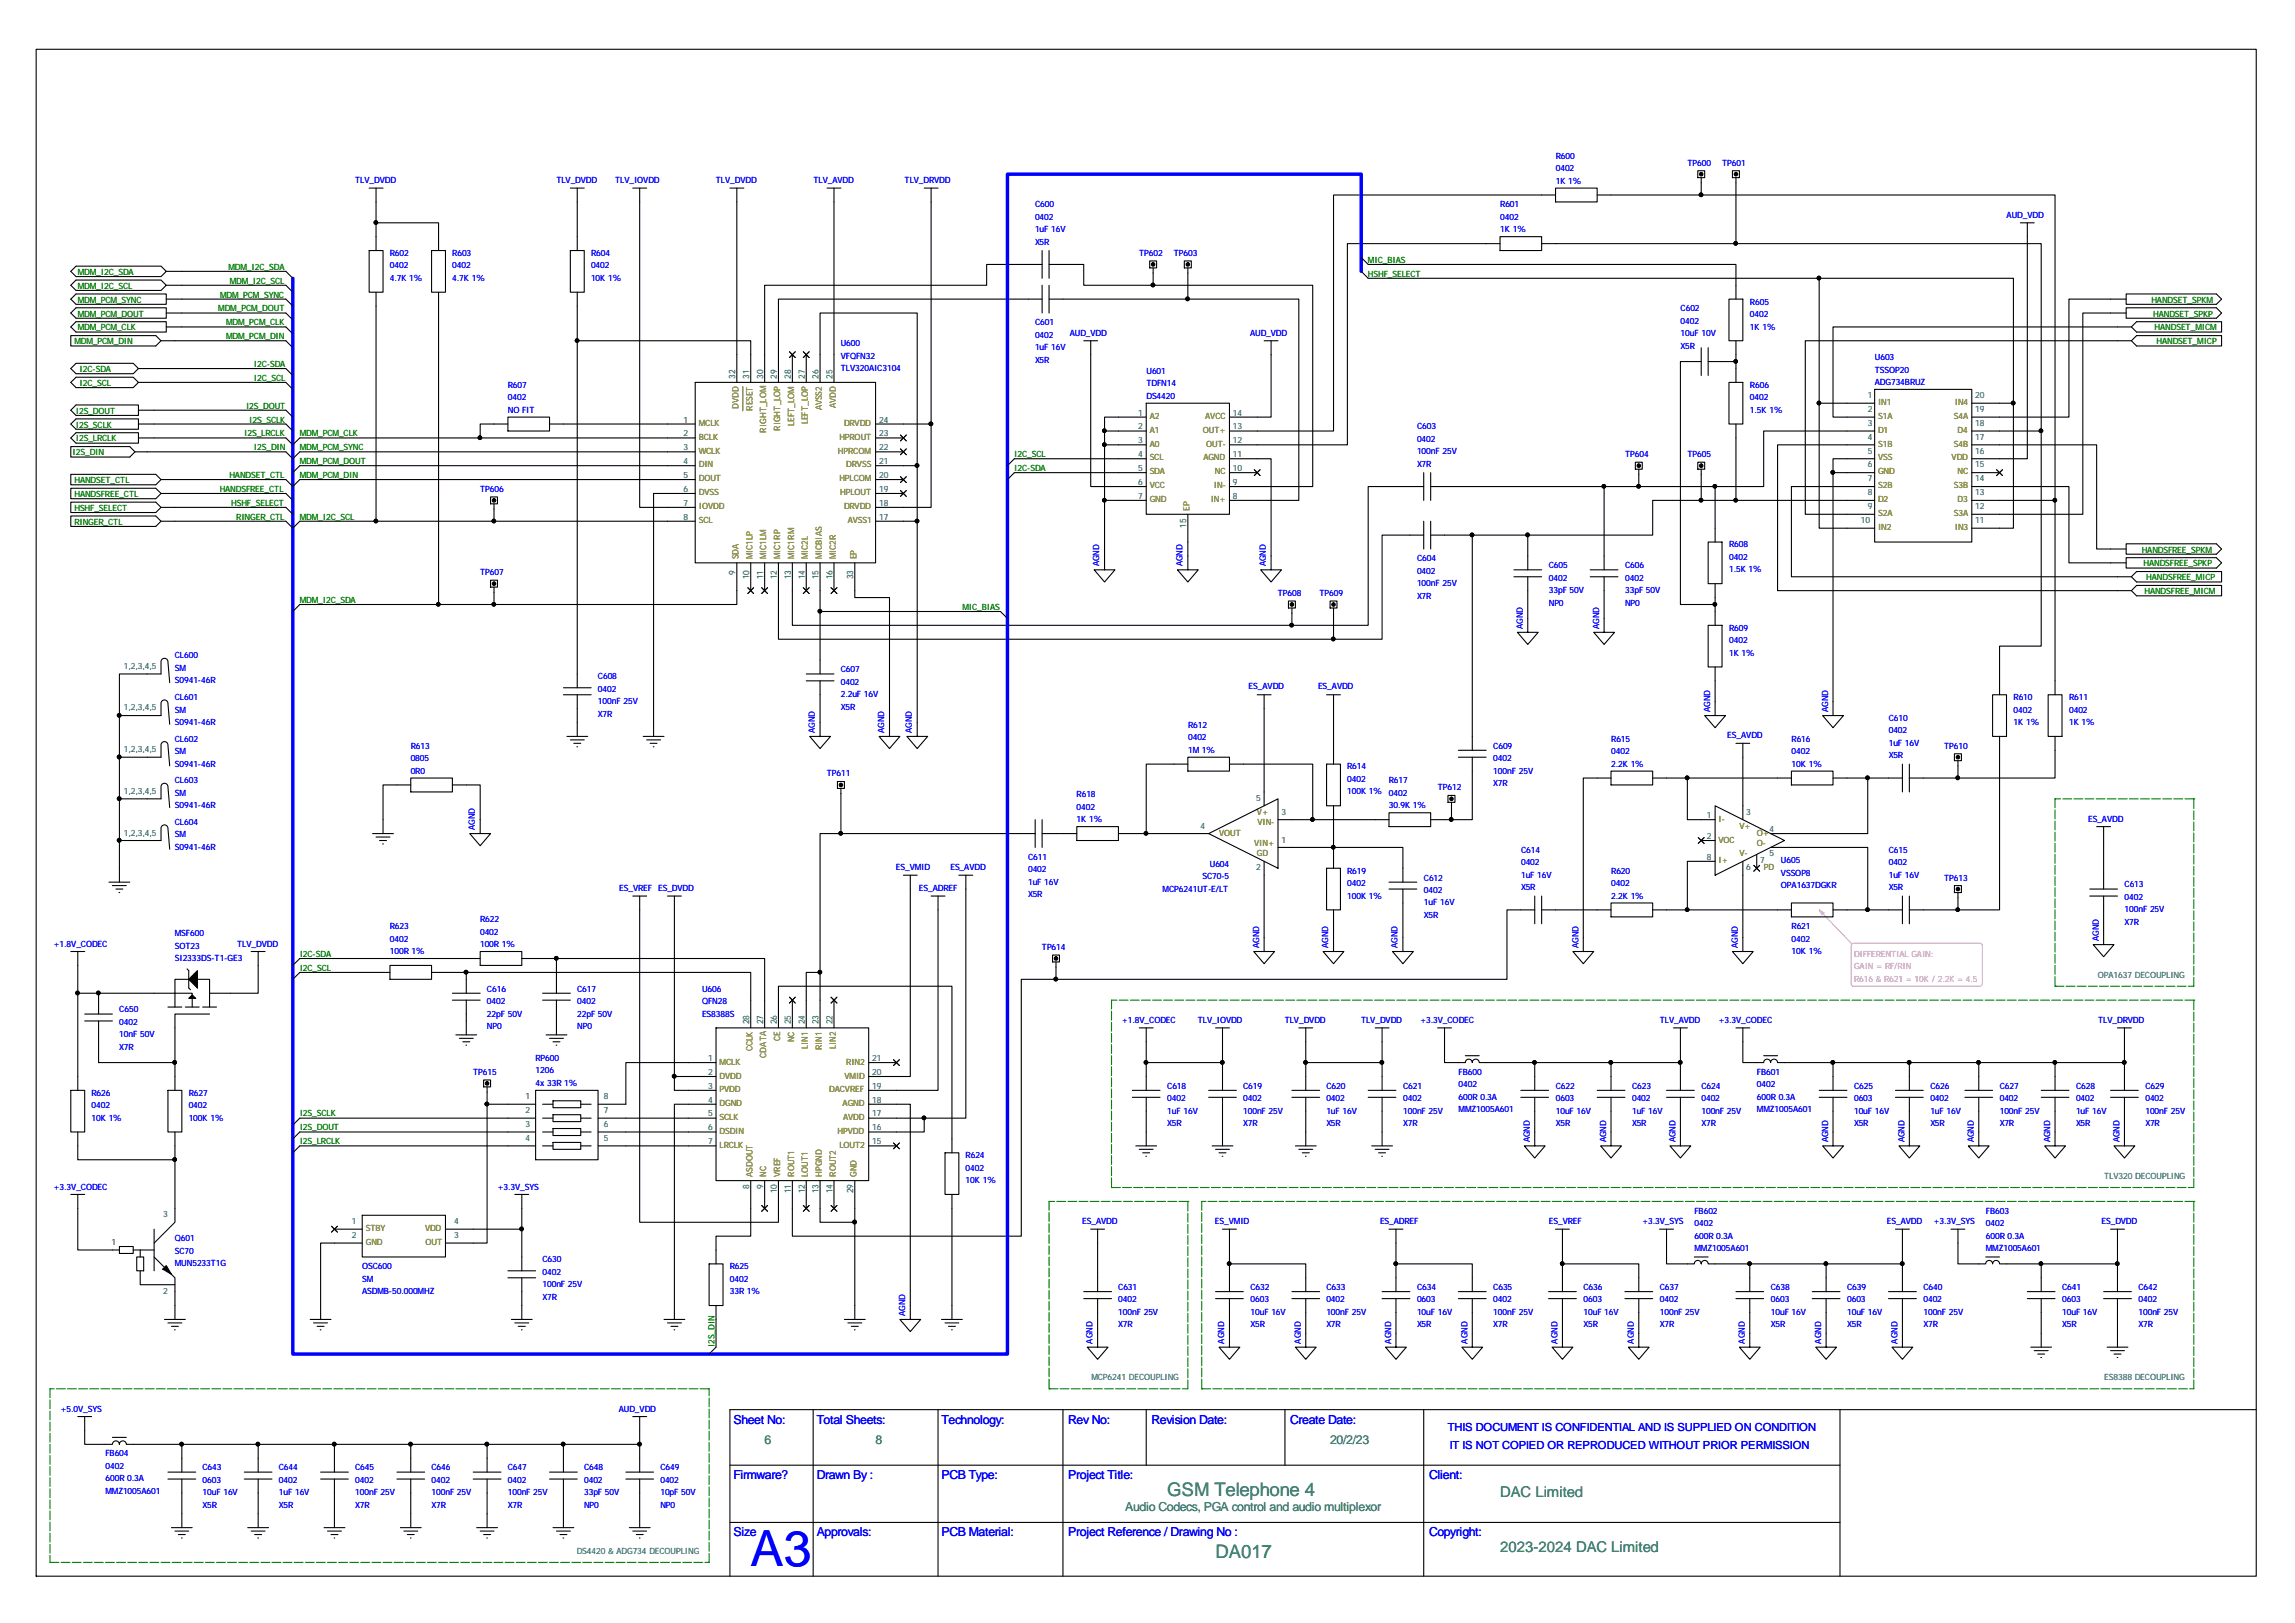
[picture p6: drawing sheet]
<svg xmlns="http://www.w3.org/2000/svg" width="420mm" height="297mm" viewBox="0 0 420 297" stroke-linecap="round" stroke-linejoin="round" font-family="sans-serif">
<defs><g id="words">
<text font-size="9.1" fill="#00f" x="137.4" y="286.5">A3</text>
<g font-size="3.4" fill="#408080">
<text x="213.7" y="273.8">GSM Telephone 4</text>
<text x="222.5" y="285.2">DA017</text>
</g>
<g font-size="2.7" fill="#408080">
<text x="274.7" y="273.9">DAC Limited</text>
<text x="274.7" y="284.1">2023-2024 DAC Limited</text>
</g>
<g font-size="2.3" fill="#00f">
<text x="134.3" y="260.5">Sheet No:</text>
<text x="149.5" y="260.5">Total Sheets:</text>
<text x="172.4" y="260.5">Technology:</text>
<text x="195.6" y="260.5">Rev No:</text>
<text x="210.8" y="260.5">Revision Date:</text>
<text x="236.2" y="260.5">Create Date:</text>
<text x="134.3" y="270.7">Firmware?</text>
<text x="149.5" y="270.7">Drawn By :</text>
<text x="172.4" y="270.7">PCB Type:</text>
<text x="195.6" y="270.7">Project Title:</text>
<text x="261.6" y="270.7">Client:</text>
<text x="134.3" y="281.2">Size</text>
<text x="149.5" y="281.2">Approvals:</text>
<text x="172.4" y="281.2">PCB Material:</text>
<text x="195.6" y="281.2">Project Reference / Drawing No :</text>
<text x="261.6" y="281.2">Copyright:</text>
</g>
<g font-size="2.3" fill="#408080">
<text x="140" y="264.4">6</text>
<text x="160.3" y="264.4">8</text>
<text x="243.5" y="264.4">20/2/23</text>
<text x="206" y="276.5">Audio Codecs, PGA control and audio multiplexor</text>
</g>
<g font-size="2" fill="#00f">
<text x="265.1" y="261.9">THIS DOCUMENT IS CONFIDENTIAL AND IS SUPPLIED ON CONDITION</text>
<text x="265.4" y="265.1">IT IS NOT COPIED OR REPRODUCED WITHOUT PRIOR PERMISSION</text>
</g>
<g font-size="1.6" fill="#00f">
<text x="284.8" y="29.1">R600</text>
<text x="65" y="33.5">TLV_DVDD</text>
<text x="101.9" y="33.5">TLV_DVDD</text>
<text x="112.6" y="33.5">TLV_IOVDD</text>
<text x="131.1" y="33.5">TLV_DVDD</text>
<text x="148.9" y="33.5">TLV_AVDD</text>
<text x="165.6" y="33.5">TLV_DRVDD</text>
<text x="284.8" y="31.4">0402</text>
<text x="284.8" y="33.6">1K 1%</text>
<text x="308.9" y="30.3">TP600</text>
<text x="315.3" y="30.3">TP601</text>
<text x="189.5" y="38">C600</text>
<text x="189.5" y="40.2">0402</text>
<text x="274.7" y="38">R601</text>
<text x="274.7" y="40.2">0402</text>
<text x="367.4" y="39.8">AUD_VDD</text>
<text x="71.4" y="46.8">R602</text>
<text x="82.8" y="46.8">R603</text>
<text x="108.2" y="46.8">R604</text>
<text x="189.5" y="42.5">1uF 16V</text>
<text x="189.5" y="44.8">X5R</text>
<text x="208.5" y="46.8">TP602</text>
<text x="214.9" y="46.8">TP603</text>
<text x="274.7" y="42.5">1K 1%</text>
<text x="71.4" y="49.1">0402</text>
<text x="71.4" y="51.4">4.7K 1%</text>
<text x="82.8" y="49.1">0402</text>
<text x="82.8" y="51.4">4.7K 1%</text>
<text x="108.2" y="49.1">0402</text>
<text x="108.2" y="51.4">10K 1%</text>
<text x="189.5" y="59.5">C601</text>
<text x="307.7" y="57">C602</text>
<text x="307.7" y="59.3">0402</text>
<text x="320.4" y="55.7">R605</text>
<text x="320.4" y="58">0402</text>
<text x="153.9" y="63.4">U600</text>
<text x="153.9" y="65.6">VFQFN32</text>
<text x="189.5" y="61.8">0402</text>
<text x="189.5" y="64.1">1uF 16V</text>
<text x="195.8" y="61.4">AUD_VDD</text>
<text x="228.9" y="61.4">AUD_VDD</text>
<text x="307.7" y="61.6">10uF 10V</text>
<text x="307.7" y="63.9">X5R</text>
<text x="320.4" y="60.3">1K 1%</text>
<text x="343.2" y="65.9">U603</text>
<text x="93" y="71">R607</text>
<text x="153.9" y="67.9">TLV320AIC3104</text>
<text x="189.5" y="66.4">X5R</text>
<text x="209.9" y="68.4">U601</text>
<text x="209.9" y="70.7">TDFN14</text>
<text x="320.4" y="71">R606</text>
<text x="343.2" y="68.2">TSSOP20</text>
<text x="343.2" y="70.5">ADG734BRUZ</text>
<text x="93" y="73.3">0402</text>
<text x="93" y="75.6">NO FIT</text>
<text x="209.9" y="73">DS4420</text>
<text x="320.4" y="73.3">0402</text>
<text x="320.4" y="75.6">1.5K 1%</text>
<text x="259.4" y="78.6">C603</text>
<text x="259.4" y="80.9">0402</text>
<text x="259.4" y="83.2">100nF 25V</text>
<text x="297.5" y="83.7">TP604</text>
<text x="308.9" y="83.7">TP605</text>
<text x="259.4" y="85.5">X7R</text>
<text x="87.9" y="90">TP606</text>
<text x="316.6" y="100.2">R608</text>
<text x="87.9" y="105.3">TP607</text>
<text x="201.3" y="103.7" transform="rotate(-90 201.3 103.7)">AGND</text>
<text x="216.5" y="103.7" transform="rotate(-90 216.5 103.7)">AGND</text>
<text x="231.7" y="103.7" transform="rotate(-90 231.7 103.7)">AGND</text>
<text x="259.4" y="102.7">C604</text>
<text x="259.4" y="105">0402</text>
<text x="259.4" y="107.3">100nF 25V</text>
<text x="283.5" y="104">C605</text>
<text x="283.5" y="106.3">0402</text>
<text x="297.5" y="104">C606</text>
<text x="297.5" y="106.3">0402</text>
<text x="316.6" y="102.5">0402</text>
<text x="316.6" y="104.8">1.5K 1%</text>
<text x="233.9" y="109.1">TP608</text>
<text x="241.6" y="109.1">TP609</text>
<text x="259.4" y="109.6">X7R</text>
<text x="283.5" y="108.6">33pF 50V</text>
<text x="283.5" y="110.9">NP0</text>
<text x="297.5" y="108.6">33pF 50V</text>
<text x="297.5" y="110.9">NP0</text>
<text x="278.8" y="115.1" transform="rotate(-90 278.8 115.1)">AGND</text>
<text x="292.8" y="115.1" transform="rotate(-90 292.8 115.1)">AGND</text>
<text x="316.6" y="115.4">R609</text>
<text x="316.6" y="117.7">0402</text>
<text x="32" y="120.5">CL600</text>
<text x="32" y="122.8">SM</text>
<text x="32" y="125.1">S0941-46R</text>
<text x="109.5" y="124.3">C608</text>
<text x="153.9" y="123">C607</text>
<text x="153.9" y="125.3">0402</text>
<text x="316.6" y="120">1K 1%</text>
<text x="32" y="128.1">CL601</text>
<text x="32" y="130.4">SM</text>
<text x="109.5" y="126.6">0402</text>
<text x="109.5" y="128.9">100nF 25V</text>
<text x="109.5" y="131.2">X7R</text>
<text x="153.9" y="127.6">2.2uF 16V</text>
<text x="153.9" y="129.9">X5R</text>
<text x="228.6" y="126.2">ES_AVDD</text>
<text x="241.3" y="126.2">ES_AVDD</text>
<text x="313.1" y="130.3" transform="rotate(-90 313.1 130.3)">AGND</text>
<text x="334.7" y="130.3" transform="rotate(-90 334.7 130.3)">AGND</text>
<text x="345.8" y="131.9">C610</text>
<text x="368.6" y="128.1">R610</text>
<text x="368.6" y="130.4">0402</text>
<text x="378.8" y="128.1">R611</text>
<text x="378.8" y="130.4">0402</text>
<text x="32" y="132.7">S0941-46R</text>
<text x="32" y="135.7">CL602</text>
<text x="75.2" y="137">R613</text>
<text x="149.2" y="134.1" transform="rotate(-90 149.2 134.1)">AGND</text>
<text x="161.9" y="134.1" transform="rotate(-90 161.9 134.1)">AGND</text>
<text x="167" y="134.1" transform="rotate(-90 167 134.1)">AGND</text>
<text x="217.5" y="133.2">R612</text>
<text x="217.5" y="135.5">0402</text>
<text x="217.5" y="137.8">1M 1%</text>
<text x="273.4" y="137">C609</text>
<text x="295" y="135.7">R615</text>
<text x="316.2" y="135.2">ES_AVDD</text>
<text x="328" y="135.7">R616</text>
<text x="345.8" y="134.2">0402</text>
<text x="345.8" y="136.5">1uF 16V</text>
<text x="355.9" y="137">TP610</text>
<text x="368.6" y="132.7">1K 1%</text>
<text x="378.8" y="132.7">1K 1%</text>
<text x="32" y="138">SM</text>
<text x="32" y="140.3">S0941-46R</text>
<text x="32" y="143.4">CL603</text>
<text x="75.2" y="139.3">0805</text>
<text x="75.2" y="141.6">0R0</text>
<text x="151.4" y="142.1">TP611</text>
<text x="246.6" y="140.8">R614</text>
<text x="246.6" y="143.1">0402</text>
<text x="254.3" y="143.4">R617</text>
<text x="273.4" y="139.3">0402</text>
<text x="273.4" y="141.6">100nF 25V</text>
<text x="273.4" y="143.9">X7R</text>
<text x="295" y="138">0402</text>
<text x="295" y="140.3">2.2K 1%</text>
<text x="328" y="138">0402</text>
<text x="328" y="140.3">10K 1%</text>
<text x="345.8" y="138.8">X5R</text>
<text x="32" y="145.7">SM</text>
<text x="32" y="147.9">S0941-46R</text>
<text x="197.1" y="145.9">R618</text>
<text x="197.1" y="148.2">0402</text>
<text x="246.6" y="145.4">100K 1%</text>
<text x="254.3" y="145.7">0402</text>
<text x="254.3" y="147.9">30.9K 1%</text>
<text x="263.2" y="144.6">TP612</text>
<text x="32" y="151">CL604</text>
<text x="32" y="153.3">SM</text>
<text x="32" y="155.6">S0941-46R</text>
<text x="87" y="151.9" transform="rotate(-90 87 151.9)">AGND</text>
<text x="197.1" y="150.5">1K 1%</text>
<text x="382.3" y="150.4">ES_AVDD</text>
<text x="164" y="159.3">ES_VMID</text>
<text x="174" y="159.3">ES_AVDD</text>
<text x="188.2" y="157.3">C611</text>
<text x="188.2" y="159.6">0402</text>
<text x="188.2" y="161.9">1uF 16V</text>
<text x="220.1" y="160.9">SC70-5</text>
<text x="221.5" y="158.6">U604</text>
<text x="246.6" y="159.9">R619</text>
<text x="260.7" y="161.1">C612</text>
<text x="278.5" y="156.1">C614</text>
<text x="278.5" y="158.4">0402</text>
<text x="278.5" y="160.6">1uF 16V</text>
<text x="295" y="159.9">R620</text>
<text x="326.1" y="158">U605</text>
<text x="326.1" y="160.3">VSSOP8</text>
<text x="345.8" y="156.1">C615</text>
<text x="345.8" y="158.4">0402</text>
<text x="345.8" y="160.6">1uF 16V</text>
<text x="355.9" y="161.1">TP613</text>
<text x="113.4" y="163.1">ES_VREF ES_DVDD</text>
<text x="168.2" y="163.1">ES_ADREF</text>
<text x="188.2" y="164.2">X5R</text>
<text x="212.9" y="163.2">MCP6241UT-E/LT</text>
<text x="246.6" y="162.2">0402</text>
<text x="246.6" y="164.5">100K 1%</text>
<text x="260.7" y="163.4">0402</text>
<text x="260.7" y="165.7">1uF 16V</text>
<text x="278.5" y="162.9">X5R</text>
<text x="295" y="162.2">0402</text>
<text x="295" y="164.5">2.2K 1%</text>
<text x="326.1" y="162.6">OPA1637DGKR</text>
<text x="345.8" y="162.9">X5R</text>
<text x="389" y="162.4">C613</text>
<text x="389" y="164.7">0402</text>
<text x="389" y="167">100nF 25V</text>
<text x="9.8" y="173.3">+1.8V_CODEC</text>
<text x="32" y="171.3">MSF600</text>
<text x="32" y="173.6">SOT23</text>
<text x="43.4" y="173.3">TLV_DVDD</text>
<text x="71.4" y="170">R623</text>
<text x="71.4" y="172.3">0402</text>
<text x="87.9" y="168.8">R622</text>
<text x="87.9" y="171.1">0402</text>
<text x="87.9" y="173.3">100R 1%</text>
<text x="190.8" y="173.8">TP614</text>
<text x="230.5" y="173.5" transform="rotate(-90 230.5 173.5)">AGND</text>
<text x="243.2" y="173.5" transform="rotate(-90 243.2 173.5)">AGND</text>
<text x="255.9" y="173.5" transform="rotate(-90 255.9 173.5)">AGND</text>
<text x="260.7" y="168">X5R</text>
<text x="289" y="173.5" transform="rotate(-90 289 173.5)">AGND</text>
<text x="318.2" y="173.5" transform="rotate(-90 318.2 173.5)">AGND</text>
<text x="328" y="170">R621</text>
<text x="328" y="172.3">0402</text>
<text x="384.2" y="172.2" transform="rotate(-90 384.2 172.2)">AGND</text>
<text x="389" y="169.3">X7R</text>
<text x="32" y="175.9">SI2333DS-T1-GE3</text>
<text x="71.4" y="174.6">100R 1%</text>
<text x="328" y="174.6">10K 1%</text>
<text x="21.8" y="185.3">C650</text>
<text x="89.2" y="181.5">C616</text>
<text x="89.2" y="183.8">0402</text>
<text x="105.7" y="181.5">C617</text>
<text x="105.7" y="183.8">0402</text>
<text x="128.5" y="181.5">U606</text>
<text x="128.5" y="183.8">QFN28</text>
<text x="21.8" y="187.6">0402</text>
<text x="21.8" y="189.9">10nF 50V</text>
<text x="89.2" y="186">22pF 50V</text>
<text x="89.2" y="188.3">NP0</text>
<text x="105.7" y="186">22pF 50V</text>
<text x="105.7" y="188.3">NP0</text>
<text x="128.5" y="186">ES8388S</text>
<text x="205.4" y="187.2">+1.8V_CODEC</text>
<text x="219.3" y="187.2">TLV_IOVDD</text>
<text x="235.2" y="187.2">TLV_DVDD</text>
<text x="249.2" y="187.2">TLV_DVDD</text>
<text x="260" y="187.2">+3.3V_CODEC</text>
<text x="303.9" y="187.2">TLV_AVDD</text>
<text x="314.6" y="187.2">+3.3V_CODEC</text>
<text x="384.1" y="187.2">TLV_DRVDD</text>
<text x="21.8" y="192.1">X7R</text>
<text x="86.6" y="196.7">TP615</text>
<text x="98" y="194.2">RP600</text>
<text x="98" y="196.5">1206</text>
<text x="267" y="196.7">FB600</text>
<text x="321.6" y="196.7">FB601</text>
<text x="16.8" y="200.5">R626</text>
<text x="16.8" y="202.8">0402</text>
<text x="34.5" y="200.5">R627</text>
<text x="34.5" y="202.8">0402</text>
<text x="98" y="198.7">4x 33R 1%</text>
<text x="213.7" y="199.2">C618</text>
<text x="213.7" y="201.5">0402</text>
<text x="213.7" y="203.8">1uF 16V</text>
<text x="227.6" y="199.2">C619</text>
<text x="227.6" y="201.5">0402</text>
<text x="227.6" y="203.8">100nF 25V</text>
<text x="242.8" y="199.2">C620</text>
<text x="242.8" y="201.5">0402</text>
<text x="242.8" y="203.8">1uF 16V</text>
<text x="256.9" y="199.2">C621</text>
<text x="256.9" y="201.5">0402</text>
<text x="256.9" y="203.8">100nF 25V</text>
<text x="267" y="199">0402</text>
<text x="267" y="201.3">600R 0.3A</text>
<text x="267" y="203.6">MMZ1005A601</text>
<text x="284.8" y="199.2">C622</text>
<text x="284.8" y="201.5">0603</text>
<text x="284.8" y="203.8">10uF 16V</text>
<text x="298.8" y="199.2">C623</text>
<text x="298.8" y="201.5">0402</text>
<text x="298.8" y="203.8">1uF 16V</text>
<text x="311.5" y="199.2">C624</text>
<text x="311.5" y="201.5">0402</text>
<text x="311.5" y="203.8">100nF 25V</text>
<text x="321.6" y="199">0402</text>
<text x="321.6" y="201.3">600R 0.3A</text>
<text x="321.6" y="203.6">MMZ1005A601</text>
<text x="339.4" y="199.2">C625</text>
<text x="339.4" y="201.5">0603</text>
<text x="339.4" y="203.8">10uF 16V</text>
<text x="353.4" y="199.2">C626</text>
<text x="353.4" y="201.5">0402</text>
<text x="353.4" y="203.8">1uF 16V</text>
<text x="366.1" y="199.2">C627</text>
<text x="366.1" y="201.5">0402</text>
<text x="366.1" y="203.8">100nF 25V</text>
<text x="380.1" y="199.2">C628</text>
<text x="380.1" y="201.5">0402</text>
<text x="380.1" y="203.8">1uF 16V</text>
<text x="392.8" y="199.2">C629</text>
<text x="392.8" y="201.5">0402</text>
<text x="392.8" y="203.8">100nF 25V</text>
<text x="16.8" y="205.1">10K 1%</text>
<text x="34.5" y="205.1">100K 1%</text>
<text x="213.7" y="206.1">X5R</text>
<text x="227.6" y="206.1">X7R</text>
<text x="242.8" y="206.1">X5R</text>
<text x="256.9" y="206.1">X7R</text>
<text x="280.1" y="209.1" transform="rotate(-90 280.1 209.1)">AGND</text>
<text x="284.8" y="206.1">X5R</text>
<text x="294" y="209.1" transform="rotate(-90 294 209.1)">AGND</text>
<text x="298.8" y="206.1">X5R</text>
<text x="306.7" y="209.1" transform="rotate(-90 306.7 209.1)">AGND</text>
<text x="311.5" y="206.1">X7R</text>
<text x="334.7" y="209.1" transform="rotate(-90 334.7 209.1)">AGND</text>
<text x="339.4" y="206.1">X5R</text>
<text x="348.7" y="209.1" transform="rotate(-90 348.7 209.1)">AGND</text>
<text x="353.4" y="206.1">X5R</text>
<text x="361.4" y="209.1" transform="rotate(-90 361.4 209.1)">AGND</text>
<text x="366.1" y="206.1">X7R</text>
<text x="375.3" y="209.1" transform="rotate(-90 375.3 209.1)">AGND</text>
<text x="380.1" y="206.1">X5R</text>
<text x="388" y="209.1" transform="rotate(-90 388 209.1)">AGND</text>
<text x="392.8" y="206.1">X7R</text>
<text x="176.8" y="211.9">R624</text>
<text x="176.8" y="214.2">0402</text>
<text x="9.8" y="217.7">+3.3V_CODEC</text>
<text x="91.1" y="217.7">+3.3V_SYS</text>
<text x="176.8" y="216.5">10K 1%</text>
<text x="32" y="227.2">Q601</text>
<text x="198.1" y="224.1">ES_AVDD</text>
<text x="222.4" y="224.1">ES_VMID</text>
<text x="252.6" y="224.1">ES_ADREF</text>
<text x="283.5" y="224.1">ES_VREF</text>
<text x="300.7" y="224.1">+3.3V_SYS</text>
<text x="310.2" y="222.1">FB602</text>
<text x="310.2" y="224.4">0402</text>
<text x="310.2" y="226.7">600R 0.3A</text>
<text x="345.4" y="224.1">ES_AVDD</text>
<text x="354" y="224.1">+3.3V_SYS</text>
<text x="363.6" y="222.1">FB603</text>
<text x="363.6" y="224.4">0402</text>
<text x="363.6" y="226.7">600R 0.3A</text>
<text x="384.7" y="224.1">ES_DVDD</text>
<text x="32" y="229.5">SC70</text>
<text x="32" y="231.8">MUN5233T1G</text>
<text x="66.3" y="232.3">OSC600</text>
<text x="99.3" y="231">C630</text>
<text x="99.3" y="233.3">0402</text>
<text x="133.6" y="232.3">R625</text>
<text x="310.2" y="229">MMZ1005A601</text>
<text x="363.6" y="229">MMZ1005A601</text>
<text x="66.3" y="234.6">SM</text>
<text x="66.3" y="236.8">ASDMB-50.000MHZ</text>
<text x="99.3" y="235.6">100nF 25V</text>
<text x="99.3" y="237.9">X7R</text>
<text x="133.6" y="234.6">0402</text>
<text x="133.6" y="236.8">33R 1%</text>
<text x="204.7" y="236.1">C631</text>
<text x="204.7" y="238.4">0402</text>
<text x="228.9" y="236.1">C632</text>
<text x="228.9" y="238.4">0603</text>
<text x="242.8" y="236.1">C633</text>
<text x="242.8" y="238.4">0402</text>
<text x="259.4" y="236.1">C634</text>
<text x="259.4" y="238.4">0603</text>
<text x="273.4" y="236.1">C635</text>
<text x="273.4" y="238.4">0402</text>
<text x="289.9" y="236.1">C636</text>
<text x="289.9" y="238.4">0603</text>
<text x="303.9" y="236.1">C637</text>
<text x="303.9" y="238.4">0402</text>
<text x="324.2" y="236.1">C638</text>
<text x="324.2" y="238.4">0603</text>
<text x="338.2" y="236.1">C639</text>
<text x="338.2" y="238.4">0603</text>
<text x="352.1" y="236.1">C640</text>
<text x="352.1" y="238.4">0402</text>
<text x="377.5" y="236.1">C641</text>
<text x="377.5" y="238.4">0603</text>
<text x="391.5" y="236.1">C642</text>
<text x="391.5" y="238.4">0402</text>
<text x="165.7" y="240.8" transform="rotate(-90 165.7 240.8)">AGND</text>
<text x="200" y="245.9" transform="rotate(-90 200 245.9)">AGND</text>
<text x="204.7" y="240.7">100nF 25V</text>
<text x="204.7" y="242.9">X7R</text>
<text x="224.1" y="245.9" transform="rotate(-90 224.1 245.9)">AGND</text>
<text x="228.9" y="240.7">10uF 16V</text>
<text x="228.9" y="242.9">X5R</text>
<text x="238.2" y="245.9" transform="rotate(-90 238.2 245.9)">AGND</text>
<text x="242.8" y="240.7">100nF 25V</text>
<text x="242.8" y="242.9">X7R</text>
<text x="254.7" y="245.9" transform="rotate(-90 254.7 245.9)">AGND</text>
<text x="259.4" y="240.7">10uF 16V</text>
<text x="259.4" y="242.9">X5R</text>
<text x="268.6" y="245.9" transform="rotate(-90 268.6 245.9)">AGND</text>
<text x="273.4" y="240.7">100nF 25V</text>
<text x="273.4" y="242.9">X7R</text>
<text x="285.2" y="245.9" transform="rotate(-90 285.2 245.9)">AGND</text>
<text x="289.9" y="240.7">10uF 16V</text>
<text x="289.9" y="242.9">X5R</text>
<text x="299.1" y="245.9" transform="rotate(-90 299.1 245.9)">AGND</text>
<text x="303.9" y="240.7">100nF 25V</text>
<text x="303.9" y="242.9">X7R</text>
<text x="319.4" y="245.9" transform="rotate(-90 319.4 245.9)">AGND</text>
<text x="324.2" y="240.7">10uF 16V</text>
<text x="324.2" y="242.9">X5R</text>
<text x="333.4" y="245.9" transform="rotate(-90 333.4 245.9)">AGND</text>
<text x="338.2" y="240.7">10uF 16V</text>
<text x="338.2" y="242.9">X5R</text>
<text x="347.4" y="245.9" transform="rotate(-90 347.4 245.9)">AGND</text>
<text x="352.1" y="240.7">100nF 25V</text>
<text x="352.1" y="242.9">X7R</text>
<text x="377.5" y="240.7">10uF 16V</text>
<text x="377.5" y="242.9">X5R</text>
<text x="391.5" y="240.7">100nF 25V</text>
<text x="391.5" y="242.9">X7R</text>
<text x="11.1" y="258.3">+5.0V_SYS</text>
<text x="113.3" y="258.3">AUD_VDD</text>
<text x="19.3" y="266.6">FB604</text>
<text x="19.3" y="268.8">0402</text>
<text x="37.1" y="269.1">C643</text>
<text x="51.1" y="269.1">C644</text>
<text x="65" y="269.1">C645</text>
<text x="79" y="269.1">C646</text>
<text x="93" y="269.1">C647</text>
<text x="106.9" y="269.1">C648</text>
<text x="120.9" y="269.1">C649</text>
<text x="19.3" y="271.1">600R 0.3A</text>
<text x="19.3" y="273.4">MMZ1005A601</text>
<text x="37.1" y="271.4">0603</text>
<text x="37.1" y="273.7">10uF 16V</text>
<text x="37.1" y="276">X5R</text>
<text x="51.1" y="271.4">0402</text>
<text x="51.1" y="273.7">1uF 16V</text>
<text x="51.1" y="276">X5R</text>
<text x="65" y="271.4">0402</text>
<text x="65" y="273.7">100nF 25V</text>
<text x="65" y="276">X7R</text>
<text x="79" y="271.4">0402</text>
<text x="79" y="273.7">100nF 25V</text>
<text x="79" y="276">X7R</text>
<text x="93" y="271.4">0402</text>
<text x="93" y="273.7">100nF 25V</text>
<text x="93" y="276">X7R</text>
<text x="106.9" y="271.4">0402</text>
<text x="106.9" y="273.7">33pF 50V</text>
<text x="106.9" y="276">NP0</text>
<text x="120.9" y="271.4">0402</text>
<text x="120.9" y="273.7">10pF 50V</text>
<text x="120.9" y="276">NP0</text>
</g>
<g font-size="1.6" fill="#008000">
<text x="14.2" y="52.9">MDM_I2C_SCL</text>
<text x="14.2" y="50.3">MDM_I2C_SDA</text>
<text x="41.8" y="49.4">MDM_I2C_SDA</text>
<text x="42.1" y="51.9">MDM_I2C_SCL</text>
<text x="250.4" y="50.7">HSHF_SELECT</text>
<text x="250.4" y="48.1">MIC_BIAS</text>
<text x="14.2" y="57.9">MDM_PCM_DOUT</text>
<text x="14.2" y="55.4">MDM_PCM_SYNC</text>
<text x="40" y="57">MDM_PCM_DOUT</text>
<text x="40.3" y="54.5">MDM_PCM_SYNC</text>
<text x="41.4" y="59.5">MDM_PCM_CLK</text>
<text x="393.9" y="55.4">HANDSET_SPKM</text>
<text x="394.2" y="57.9">HANDSET_SPKP</text>
<text x="13.6" y="63">MDM_PCM_DIN</text>
<text x="14.2" y="60.5">MDM_PCM_CLK</text>
<text x="41.4" y="62.1">MDM_PCM_DIN</text>
<text x="394.5" y="60.5">HANDSET_MICM</text>
<text x="394.8" y="63">HANDSET_MICP</text>
<text x="14.6" y="70.6">I2C_SCL</text>
<text x="14.6" y="68.1">I2C-SDA</text>
<text x="46.5" y="69.7">I2C_SCL</text>
<text x="46.5" y="67.2">I2C-SDA</text>
<text x="13.9" y="75.7">I2S_DOUT</text>
<text x="45" y="74.8">I2S_DOUT</text>
<text x="45.6" y="77.3">I2S_SCLK</text>
<text x="13.3" y="83.3">I2S_DIN</text>
<text x="13.9" y="78.3">I2S_SCLK</text>
<text x="13.9" y="80.8">I2S_LRCLK</text>
<text x="44.7" y="79.9">I2S_LRCLK</text>
<text x="46.5" y="82.4">I2S_DIN</text>
<text x="54.9" y="82.4">MDM_PCM_SYNC</text>
<text x="54.9" y="79.9">MDM_PCM_CLK</text>
<text x="185.7" y="83.7">I2C_SCL</text>
<text x="13.6" y="88.4">HANDSET_CTL</text>
<text x="42" y="87.5">HANDSET_CTL</text>
<text x="54.9" y="87.5">MDM_PCM_DIN</text>
<text x="54.9" y="84.9">MDM_PCM_DOUT</text>
<text x="185.7" y="86.2">I2C-SDA</text>
<text x="13.6" y="91">HANDSFREE_CTL</text>
<text x="13.6" y="93.5">HSHF_SELECT</text>
<text x="40.2" y="90">HANDSFREE_CTL</text>
<text x="42.3" y="92.6">HSHF_SELECT</text>
<text x="43.3" y="95.1">RINGER_CTL</text>
<text x="54.9" y="95.1">MDM_I2C_SCL</text>
<text x="13.6" y="96">RINGER_CTL</text>
<text x="392.1" y="101.1">HANDSFREE_SPKM</text>
<text x="392.4" y="103.7">HANDSFREE_SPKP</text>
<text x="392.9" y="106.2">HANDSFREE_MICP</text>
<text x="54.9" y="110.3">MDM_I2C_SDA</text>
<text x="176.2" y="111.6">MIC_BIAS</text>
<text x="392.6" y="108.7">HANDSFREE_MICM</text>
<text x="54.9" y="177.7">I2C_SCL</text>
<text x="54.9" y="175.1">I2C-SDA</text>
<text x="54.9" y="204.3">I2S_SCLK</text>
<text x="54.9" y="209.4">I2S_LRCLK</text>
<text x="54.9" y="206.9">I2S_DOUT</text>
<text x="130.8" y="246.6" transform="rotate(-90 130.8 246.6)">I2S_DIN</text>
</g>
<g font-size="1.6" fill="#408080">
<text x="134.6" y="69.4" transform="rotate(-90 134.6 69.4)">32</text>
<text x="137.2" y="69.4" transform="rotate(-90 137.2 69.4)">31</text>
<text x="139.7" y="69.4" transform="rotate(-90 139.7 69.4)">30</text>
<text x="142.2" y="69.4" transform="rotate(-90 142.2 69.4)">29</text>
<text x="144.8" y="69.4" transform="rotate(-90 144.8 69.4)">28</text>
<text x="147.3" y="69.4" transform="rotate(-90 147.3 69.4)">27</text>
<text x="149.9" y="69.4" transform="rotate(-90 149.9 69.4)">26</text>
<text x="152.4" y="69.4" transform="rotate(-90 152.4 69.4)">25</text>
<text x="125.1" y="77.3">1</text>
<text x="161" y="77.3">24</text>
<text x="208.4" y="76.1">1</text>
<text x="225.7" y="76.1">14</text>
<text x="342" y="72.8">1</text>
<text x="342" y="75.4">2</text>
<text x="342" y="77.9">3</text>
<text x="361.6" y="77.9">18</text>
<text x="361.6" y="75.4">19</text>
<text x="361.6" y="72.8">20</text>
<text x="125.1" y="79.9">2</text>
<text x="125.1" y="82.4">3</text>
<text x="161" y="79.9">23</text>
<text x="161" y="82.4">22</text>
<text x="208.4" y="78.6">2</text>
<text x="208.4" y="81.1">3</text>
<text x="208.4" y="83.7">4</text>
<text x="225.7" y="83.7">11</text>
<text x="225.7" y="81.1">12</text>
<text x="225.7" y="78.6">13</text>
<text x="342" y="80.5">4</text>
<text x="342" y="83">5</text>
<text x="361.6" y="83">16</text>
<text x="361.6" y="80.5">17</text>
<text x="125.1" y="84.9">4</text>
<text x="125.1" y="87.5">5</text>
<text x="161" y="87.5">20</text>
<text x="161" y="84.9">21</text>
<text x="208.4" y="86.2">5</text>
<text x="208.4" y="88.8">6</text>
<text x="225.7" y="88.8">9</text>
<text x="225.7" y="86.2">10</text>
<text x="342" y="85.5">6</text>
<text x="342" y="88.1">7</text>
<text x="361.6" y="85.5">15</text>
<text x="361.6" y="88.1">14</text>
<text x="125.1" y="90">6</text>
<text x="125.1" y="92.6">7</text>
<text x="125.1" y="95.1">8</text>
<text x="161" y="95.1">17</text>
<text x="161" y="92.6">18</text>
<text x="161" y="90">19</text>
<text x="208.4" y="91.3">7</text>
<text x="225.7" y="91.3">8</text>
<text x="340.7" y="95.7">10</text>
<text x="342" y="90.6">8</text>
<text x="342" y="93.2">9</text>
<text x="361.6" y="95.7">11</text>
<text x="361.6" y="93.2">12</text>
<text x="361.6" y="90.6">13</text>
<text x="217.2" y="96.6" transform="rotate(-90 217.2 96.6)">15</text>
<text x="134.6" y="105.2" transform="rotate(-90 134.6 105.2)">9</text>
<text x="137.2" y="106" transform="rotate(-90 137.2 106)">10</text>
<text x="139.7" y="106" transform="rotate(-90 139.7 106)">11</text>
<text x="142.2" y="106" transform="rotate(-90 142.2 106)">12</text>
<text x="144.8" y="106" transform="rotate(-90 144.8 106)">13</text>
<text x="147.3" y="106" transform="rotate(-90 147.3 106)">14</text>
<text x="149.9" y="106" transform="rotate(-90 149.9 106)">15</text>
<text x="152.4" y="106" transform="rotate(-90 152.4 106)">16</text>
<text x="156.2" y="106" transform="rotate(-90 156.2 106)">33</text>
<text x="22.7" y="122.4">1,2,3,4,5</text>
<text x="22.7" y="130">1,2,3,4,5</text>
<text x="22.7" y="137.6">1,2,3,4,5</text>
<text x="22.7" y="145.2">1,2,3,4,5</text>
<text x="230" y="146.6">5</text>
<text x="234.6" y="149.1">3</text>
<text x="312.5" y="149.7">1</text>
<text x="319.7" y="149.1">3</text>
<text x="22.7" y="152.9">1,2,3,4,5</text>
<text x="219.8" y="151.7">4</text>
<text x="234.6" y="154.2">1</text>
<text x="312.5" y="153.5">2</text>
<text x="323.9" y="152.3">4</text>
<text x="230" y="159.3">2</text>
<text x="312.5" y="157.3">8</text>
<text x="319.7" y="159.3">6</text>
<text x="322.2" y="158">7</text>
<text x="323.9" y="156.7">5</text>
<text x="384" y="178.9">OPA1637 DECOUPLING</text>
<text x="137.2" y="187.5" transform="rotate(-90 137.2 187.5)">28</text>
<text x="139.7" y="187.5" transform="rotate(-90 139.7 187.5)">27</text>
<text x="142.2" y="187.5" transform="rotate(-90 142.2 187.5)">26</text>
<text x="144.8" y="187.5" transform="rotate(-90 144.8 187.5)">25</text>
<text x="147.3" y="187.5" transform="rotate(-90 147.3 187.5)">24</text>
<text x="149.9" y="187.5" transform="rotate(-90 149.9 187.5)">23</text>
<text x="152.4" y="187.5" transform="rotate(-90 152.4 187.5)">22</text>
<text x="129.6" y="194.2">1</text>
<text x="129.6" y="196.7">2</text>
<text x="159.7" y="196.7">20</text>
<text x="159.7" y="194.2">21</text>
<text x="96.2" y="201.2">1</text>
<text x="96.2" y="203.7">2</text>
<text x="110.6" y="203.7">7</text>
<text x="110.6" y="201.2">8</text>
<text x="129.6" y="199.2">3</text>
<text x="129.6" y="201.8">4</text>
<text x="159.7" y="201.8">18</text>
<text x="159.7" y="199.2">19</text>
<text x="96.2" y="206.3">3</text>
<text x="96.2" y="208.8">4</text>
<text x="110.6" y="208.8">5</text>
<text x="110.6" y="206.3">6</text>
<text x="129.6" y="204.3">5</text>
<text x="129.6" y="206.9">6</text>
<text x="129.6" y="209.4">7</text>
<text x="159.7" y="204.3">17</text>
<text x="159.7" y="209.4">15</text>
<text x="159.7" y="206.9">16</text>
<text x="385.2" y="215.8">TLV320 DECOUPLING</text>
<text x="137.2" y="217.5" transform="rotate(-90 137.2 217.5)">8</text>
<text x="139.7" y="217.5" transform="rotate(-90 139.7 217.5)">9</text>
<text x="142.2" y="218.4" transform="rotate(-90 142.2 218.4)">10</text>
<text x="144.8" y="218.4" transform="rotate(-90 144.8 218.4)">11</text>
<text x="147.3" y="218.4" transform="rotate(-90 147.3 218.4)">12</text>
<text x="149.9" y="218.4" transform="rotate(-90 149.9 218.4)">13</text>
<text x="152.4" y="218.4" transform="rotate(-90 152.4 218.4)">14</text>
<text x="156.2" y="218.4" transform="rotate(-90 156.2 218.4)">29</text>
<text x="20.4" y="227.9">1</text>
<text x="29.9" y="222.8">3</text>
<text x="64.4" y="224.1">1</text>
<text x="64.4" y="226.6">2</text>
<text x="83.1" y="224.1">4</text>
<text x="83.1" y="226.6">3</text>
<text x="29.9" y="236.8">2</text>
<text x="199.8" y="252.6">MCP6241 DECOUPLING</text>
<text x="385.2" y="252.6">ES8388 DECOUPLING</text>
<text x="105.6" y="284.3">DS4420 &amp; ADG734 DECOUPLING</text>
</g>
<g font-size="1.6" fill="#808000">
<text x="127.9" y="77.9">MCLK</text>
<text x="135.2" y="74.8" transform="rotate(-90 135.2 74.8)">DVDD</text>
<text x="137.8" y="75.2" transform="rotate(-90 137.8 75.2)">RESET</text>
<text x="147.9" y="77.7" transform="rotate(-90 147.9 77.7)">LEFT_LOP</text>
<text x="150.5" y="75.1" transform="rotate(-90 150.5 75.1)">AVSS2</text>
<text x="153" y="74.7" transform="rotate(-90 153 74.7)">AVDD</text>
<text x="154.5" y="77.9">DRVDD</text>
<text x="210.5" y="76.7">A2</text>
<text x="220.6" y="76.7">AVCC</text>
<text x="343.8" y="74.1">IN1</text>
<text x="343.8" y="76.7">S1A</text>
<text x="357.7" y="76.7">S4A</text>
<text x="357.9" y="74.1">IN4</text>
<text x="127.9" y="80.5">BCLK</text>
<text x="127.9" y="83">WCLK</text>
<text x="140.3" y="79.2" transform="rotate(-90 140.3 79.2)">RIGHT_LOM</text>
<text x="142.8" y="78.9" transform="rotate(-90 142.8 78.9)">RIGHT_LOP</text>
<text x="145.4" y="78" transform="rotate(-90 145.4 78)">LEFT_LOM</text>
<text x="153.4" y="83">HPRCOM</text>
<text x="153.7" y="80.5">HPROUT</text>
<text x="210.5" y="79.2">A1</text>
<text x="210.5" y="81.7">A0</text>
<text x="220.2" y="79.2">OUT+</text>
<text x="220.8" y="81.7">OUT-</text>
<text x="343.8" y="79.2">D1</text>
<text x="343.8" y="81.7">S1B</text>
<text x="357.7" y="81.7">S4B</text>
<text x="358.4" y="79.2">D4</text>
<text x="127.9" y="85.5">DIN</text>
<text x="127.9" y="88.1">DOUT</text>
<text x="153.7" y="88.1">HPLCOM</text>
<text x="154.9" y="85.5">DRVSS</text>
<text x="210.5" y="84.3">SCL</text>
<text x="210.5" y="86.8">SDA</text>
<text x="210.5" y="89.4">VCC</text>
<text x="220.3" y="84.3">AGND</text>
<text x="222.2" y="89.4">IN-</text>
<text x="222.4" y="86.8">NC</text>
<text x="343.8" y="84.3">VSS</text>
<text x="343.8" y="86.8">GND</text>
<text x="343.8" y="89.4">S2B</text>
<text x="357.3" y="84.3">VDD</text>
<text x="357.7" y="89.4">S3B</text>
<text x="358.4" y="86.8">NC</text>
<text x="127.9" y="90.6">DVSS</text>
<text x="127.9" y="93.2">IOVDD</text>
<text x="127.9" y="95.7">SCL</text>
<text x="153.8" y="90.6">HPLOUT</text>
<text x="154.5" y="93.2">DRVDD</text>
<text x="155.2" y="95.7">AVSS1</text>
<text x="210.5" y="91.9">GND</text>
<text x="217.8" y="93.5" transform="rotate(-90 217.8 93.5)">EP</text>
<text x="221.7" y="91.9">IN+</text>
<text x="343.8" y="91.9">D2</text>
<text x="343.8" y="94.4">S2A</text>
<text x="357.7" y="94.4">S3A</text>
<text x="358.4" y="91.9">D3</text>
<text x="343.8" y="97">IN2</text>
<text x="357.9" y="97">IN3</text>
<text x="135.2" y="102.4" transform="rotate(-90 135.2 102.4)">SDA</text>
<text x="137.8" y="102.4" transform="rotate(-90 137.8 102.4)">MIC1LP</text>
<text x="140.3" y="102.4" transform="rotate(-90 140.3 102.4)">MIC1LM</text>
<text x="142.8" y="102.4" transform="rotate(-90 142.8 102.4)">MIC1RP</text>
<text x="145.4" y="102.4" transform="rotate(-90 145.4 102.4)">MIC1RM</text>
<text x="147.9" y="102.4" transform="rotate(-90 147.9 102.4)">MIC2L</text>
<text x="150.5" y="102.4" transform="rotate(-90 150.5 102.4)">MICBIAS</text>
<text x="153" y="102.4" transform="rotate(-90 153 102.4)">MIC2R</text>
<text x="156.8" y="102.4" transform="rotate(-90 156.8 102.4)">EP</text>
<text x="230.1" y="149.1">V+</text>
<text x="223.2" y="152.9">VOUT</text>
<text x="229.6" y="154.8">VIN+</text>
<text x="230.2" y="151">VIN-</text>
<text x="314.6" y="150.4">I-</text>
<text x="314.6" y="154.2">VOC</text>
<text x="318.4" y="151.7">V+</text>
<text x="321.6" y="152.9">O+</text>
<text x="321.6" y="154.8">O-</text>
<text x="230.1" y="156.7">GD</text>
<text x="314.6" y="158">I+</text>
<text x="318.4" y="156.7">V-</text>
<text x="322.9" y="159.3">PD</text>
<text x="142.8" y="190.6" transform="rotate(-90 142.8 190.6)">CE</text>
<text x="145.4" y="190.8" transform="rotate(-90 145.4 190.8)">NC</text>
<text x="131.7" y="194.8">MCLK</text>
<text x="131.7" y="197.4">DVDD</text>
<text x="137.8" y="192.4" transform="rotate(-90 137.8 192.4)">CCLK</text>
<text x="140.3" y="193.6" transform="rotate(-90 140.3 193.6)">CDATA</text>
<text x="147.9" y="192.1" transform="rotate(-90 147.9 192.1)">LIN1</text>
<text x="150.5" y="192.2" transform="rotate(-90 150.5 192.2)">RIN1</text>
<text x="153" y="192.1" transform="rotate(-90 153 192.1)">LIN2</text>
<text x="154.6" y="197.4">VMID</text>
<text x="154.9" y="194.8">RIN2</text>
<text x="131.7" y="199.9">PVDD</text>
<text x="131.7" y="202.5">DGND</text>
<text x="151.8" y="199.9">DACVREF</text>
<text x="154.3" y="202.5">AGND</text>
<text x="131.7" y="205">SCLK</text>
<text x="131.7" y="207.5">DSDIN</text>
<text x="153.3" y="207.5">HPVDD</text>
<text x="154.3" y="205">AVDD</text>
<text x="131.7" y="210.1">LRCLK</text>
<text x="137.8" y="215.4" transform="rotate(-90 137.8 215.4)">ASDOUT</text>
<text x="140.3" y="215.4" transform="rotate(-90 140.3 215.4)">NC</text>
<text x="142.8" y="215.4" transform="rotate(-90 142.8 215.4)">VREF</text>
<text x="145.4" y="215.4" transform="rotate(-90 145.4 215.4)">ROUT1</text>
<text x="147.9" y="215.4" transform="rotate(-90 147.9 215.4)">LOUT1</text>
<text x="150.5" y="215.4" transform="rotate(-90 150.5 215.4)">HPGND</text>
<text x="153" y="215.4" transform="rotate(-90 153 215.4)">ROUT2</text>
<text x="153.7" y="210.1">LOUT2</text>
<text x="156.8" y="215.4" transform="rotate(-90 156.8 215.4)">GND</text>
<text x="67" y="225.3">STBY</text>
<text x="67" y="227.9">GND</text>
<text x="77.8" y="225.3">VDD</text>
<text x="77.9" y="227.9">OUT</text>
</g>
<g font-size="1.6" fill="#ff80c0">
<text x="339.4" y="175.1">DIFFERENTIAL GAIN:</text>
<text x="339.4" y="177.4">GAIN = RF/RIN</text>
<text x="339.4" y="179.7">R616 &amp; R621 = 10K / 2.2K = 4.5</text>
</g>
</g></defs>
<path d="M333 166.5l.9 .6-.3 .3z" fill="#ff80c0"/>
<g fill="#000" stroke="#000" stroke-width=".18">
<circle cx="311.4" cy="35.6" r=".34"/>
<circle cx="68.8" cy="40.7" r=".34"/>
<circle cx="211.1" cy="52.2" r=".34"/>
<circle cx="217.4" cy="54.7" r=".34"/>
<circle cx="317.8" cy="44.5" r=".34"/>
<circle cx="333" cy="50.9" r=".34"/>
<circle cx="105.6" cy="62.3" r=".33"/>
<circle cx="170.4" cy="77.6" r=".34"/>
<circle cx="202.2" cy="78.8" r=".34"/>
<circle cx="317.8" cy="66.1" r=".33"/>
<circle cx="333" cy="73.8" r=".33"/>
<circle cx="368.6" cy="73.8" r=".34"/>
<circle cx="373.6" cy="78.8" r=".33"/>
<circle cx="68.8" cy="95.4" r=".34"/>
<circle cx="87.9" cy="80.1" r=".34"/>
<circle cx="90.4" cy="95.4" r=".34"/>
<circle cx="167.9" cy="95.4" r=".34"/>
<circle cx="167.9" cy="85.2" r=".34"/>
<circle cx="202.2" cy="81.4" r=".34"/>
<circle cx="202.2" cy="91.5" r=".34"/>
<circle cx="269.5" cy="97.9" r=".34"/>
<circle cx="279.7" cy="97.9" r=".34"/>
<circle cx="293.6" cy="89" r=".34"/>
<circle cx="300" cy="89" r=".34"/>
<circle cx="311.4" cy="91.5" r=".34"/>
<circle cx="313.9" cy="89" r=".33"/>
<circle cx="317.8" cy="91.5" r=".33"/>
<circle cx="335.5" cy="86.5" r=".34"/>
<circle cx="376.2" cy="91.5" r=".33"/>
<circle cx="80.2" cy="110.6" r=".33"/>
<circle cx="90.4" cy="110.6" r=".33"/>
<circle cx="150.1" cy="111.9" r=".33"/>
<circle cx="236.5" cy="114.4" r=".34"/>
<circle cx="244.1" cy="116.9" r=".34"/>
<circle cx="313.9" cy="110.6" r=".33"/>
<circle cx="21.8" cy="138.5" r=".34"/>
<circle cx="21.8" cy="130.9" r=".34"/>
<circle cx="21.8" cy="146.2" r=".34"/>
<circle cx="21.8" cy="153.8" r=".34"/>
<circle cx="153.9" cy="152.5" r=".33"/>
<circle cx="209.8" cy="152.5" r=".33"/>
<circle cx="240.3" cy="150" r=".34"/>
<circle cx="244.1" cy="155.1" r=".34"/>
<circle cx="265.7" cy="150" r=".34"/>
<circle cx="308.9" cy="142.4" r=".34"/>
<circle cx="341.9" cy="142.4" r=".34"/>
<circle cx="358.4" cy="142.4" r=".34"/>
<circle cx="85.3" cy="177.9" r=".34"/>
<circle cx="101.8" cy="175.4" r=".34"/>
<circle cx="150.1" cy="177.9" r=".34"/>
<circle cx="193.3" cy="179.2" r=".34"/>
<circle cx="308.9" cy="166.5" r=".33"/>
<circle cx="341.9" cy="166.5" r=".34"/>
<circle cx="358.4" cy="166.5" r=".33"/>
<circle cx="14.2" cy="181.7" r=".34"/>
<circle cx="18" cy="181.7" r=".34"/>
<circle cx="32" cy="194.4" r=".34"/>
<circle cx="123.4" cy="197" r=".34"/>
<circle cx="209.8" cy="194.4" r=".34"/>
<circle cx="223.8" cy="194.4" r=".34"/>
<circle cx="239" cy="194.4" r=".34"/>
<circle cx="253" cy="194.4" r=".34"/>
<circle cx="280.9" cy="194.4" r=".34"/>
<circle cx="294.9" cy="194.4" r=".34"/>
<circle cx="307.6" cy="194.4" r=".34"/>
<circle cx="335.5" cy="194.4" r=".34"/>
<circle cx="349.5" cy="194.4" r=".34"/>
<circle cx="362.2" cy="194.4" r=".34"/>
<circle cx="376.2" cy="194.4" r=".34"/>
<circle cx="388.9" cy="194.4" r=".34"/>
<circle cx="32" cy="212.2" r=".33"/>
<circle cx="89.1" cy="202.1" r=".34"/>
<circle cx="169.2" cy="204.6" r=".33"/>
<circle cx="95.5" cy="224.9" r=".34"/>
<circle cx="156.5" cy="223.7" r=".34"/>
<circle cx="225" cy="231.3" r=".34"/>
<circle cx="255.5" cy="231.3" r=".34"/>
<circle cx="286" cy="231.3" r=".34"/>
<circle cx="320.3" cy="231.3" r=".34"/>
<circle cx="334.3" cy="231.3" r=".34"/>
<circle cx="348.2" cy="231.3" r=".34"/>
<circle cx="373.6" cy="231.3" r=".34"/>
<circle cx="387.6" cy="231.3" r=".34"/>
<circle cx="33.2" cy="264.3" r=".34"/>
<circle cx="47.2" cy="264.3" r=".34"/>
<circle cx="61.2" cy="264.3" r=".34"/>
<circle cx="75.2" cy="264.3" r=".34"/>
<circle cx="89.1" cy="264.3" r=".34"/>
<circle cx="103.1" cy="264.3" r=".34"/>
<circle cx="117.1" cy="264.3" r=".34"/>
</g>
<g fill="none" stroke="#000" stroke-width=".18">
<path d="M144.5 64.4l1.1 1M145.6 64.4l-1.1 1M147.1 64.4l1 1M148.1 64.4l-1 1M164.8 79.6l1.1 1.1M165.9 79.6l-1.1 1.1M164.8 89.8l1.1 1M164.8 87.2l1.1 1.1M164.8 82.1l1.1 1.1M165.9 82.1l-1.1 1.1M165.9 89.8l-1.1 1M165.9 87.2l-1.1 1.1"/>
<path d="M229.6 86l1.1 1M230.7 86l-1.1 1M365.5 86l1.1 1M366.6 86l-1.1 1M136.9 107.6l1.1 1M138 107.6l-1.1 1M139.4 107.6l1.1 1M140.5 107.6l-1.1 1M147.1 107.6l1 1M148.1 107.6l-1 1M152.1 107.6l1.1 1M153.2 107.6l-1.1 1"/>
<path d="M310.9 153.3l1.1 1.1M312 153.3l-1.1 1.1M321.1 158.4l1.1 1.1M322.2 158.4l-1.1 1.1M144.5 182.5l1.1 1.1M145.6 182.5l-1.1 1.1M152.1 182.5l1.1 1.1M153.2 182.5l-1.1 1.1M163.6 193.9l1.1 1.1M164.7 193.9l-1.1 1.1M163.6 209.2l1.1 1.1M164.7 209.2l-1.1 1.1"/>
<path d="M60.7 224.4l1.1 1.1M61.8 224.4l-1.1 1.1M139.4 220.6l1.1 1.1M140.5 220.6l-1.1 1.1M147.1 220.6l1 1.1M148.1 220.6l-1 1.1M152.1 220.6l1.1 1.1M153.2 220.6l-1.1 1.1"/>
</g>
<path d="M136 70.8v4.4" fill="none" stroke="#808000" stroke-width=".18"/>
<g fill="#000">
<path d="M34.6 179.2l1.5-1.6v3.2zM29.8 232.3l.6-.7 1 1.6z"/>
<path d="M34.6 182.7l.6-.6 .6 .6z" fill-rule="evenodd"/>
<circle cx="311.5" cy="31.9" r=".32"/>
<circle cx="317.8" cy="31.9" r=".31"/>
<circle cx="211.1" cy="48.4" r=".32"/>
<circle cx="217.5" cy="48.4" r=".32"/>
<circle cx="90.4" cy="91.6" r=".31"/>
<circle cx="300" cy="85.2" r=".32"/>
<circle cx="311.5" cy="85.2" r=".32"/>
<circle cx="90.4" cy="106.8" r=".31"/>
<circle cx="236.5" cy="110.6" r=".31"/>
<circle cx="244.1" cy="110.6" r=".31"/>
<circle cx="358.4" cy="138.6" r=".32"/>
<circle cx="154" cy="143.7" r=".31"/>
<circle cx="265.7" cy="146.2" r=".32"/>
<circle cx="193.3" cy="175.4" r=".32"/>
<circle cx="358.4" cy="162.7" r=".31"/>
<circle cx="89.2" cy="198.3" r=".32"/>
</g>
<g fill="none" stroke="#008000" stroke-width=".2">
<path d="M376.2 148.2v1.7M376.2 150.3v1.6M376.2 152.3v1.6M376.2 154.3v1.7M376.2 156.4v1.6M376.2 158.4v1.6M377.2 146.2h-1v1.6M377.7 146.2h1.6M379.7 146.2h1.6M381.7 146.2h1.6M383.7 146.2h1.7M385.8 146.2h1.6"/>
<path d="M387.8 146.2h1.6M389.8 146.2h1.7M391.9 146.2h1.6M393.9 146.2h1.6M396 146.2h1.6M398 146.2h1.6M400 146.2h1.6M401.6 146.2h.1M401.6 146.4v1.6M401.6 148.4v1.6M401.6 150.4v1.7M401.6 152.4v1.7"/>
<path d="M401.6 154.5v1.6M401.6 156.5v1.6M401.6 158.6v1.6M376.2 160.4v1.7M376.2 162.5v1.6M376.2 164.5v1.6M376.2 166.5v1.6M376.2 168.6v1.6M376.2 170.6v1.6M376.2 172.6v1.7M376.2 174.7v1.6M376.2 176.7v1.6"/>
<path d="M376.2 178.7v1.7M401.6 160.6v1.6M401.6 162.6v1.6M401.6 164.7v1.6M401.6 166.7v1.6M401.6 168.7v1.6M401.6 170.7v1.7M401.6 172.8v1.6M401.6 174.8v1.6M401.6 176.8v1.7M401.6 178.9v1.6h-1M203.5 185.1v1.6"/>
<path d="M203.5 187.1v1.6M203.5 189.1v1.7M203.5 191.2v1.6M203.5 193.2v1.6M203.5 195.2v1.7M203.5 197.3v1.6M203.5 199.3v1.6M204.5 183h-1v1.7M204.9 183h1.6M206.9 183h1.7M209 183h1.6M211 183h1.6"/>
<path d="M213 183h1.7M215.1 183h1.6M217.1 183h1.6M219.1 183h1.7M221.2 183h1.6M223.2 183h1.6M225.2 183h1.7M227.3 183h1.6M229.3 183h1.6M231.3 183h1.7M233.4 183h1.6M235.4 183h1.6"/>
<path d="M237.4 183h1.7M239.5 183h1.6M241.5 183h1.6M243.5 183h1.7M245.6 183h1.6M247.6 183h1.6M249.6 183h1.6M251.7 183h1.6M253.7 183h1.6M255.7 183h1.6M257.8 183h1.6M259.8 183h1.6"/>
<path d="M261.8 183h1.6M263.8 183h1.7M265.9 183h1.6M267.9 183h1.6M269.9 183h1.7M272 183h1.6M274 183h1.6M276 183h1.7M278.1 183h1.6M280.1 183h1.6M282.1 183h1.7M284.2 183h1.6"/>
<path d="M286.2 183h1.6M288.2 183h1.7M290.3 183h1.6M292.3 183h1.6M294.3 183h1.7M296.4 183h1.6M298.4 183h1.6M300.4 183h1.7M302.5 183h1.6M304.5 183h1.6M306.5 183h1.7M308.6 183h1.6"/>
<path d="M310.6 183h1.6M312.6 183h1.6M314.7 183h1.6M316.7 183h1.6M318.7 183h1.6M320.7 183h1.7M322.8 183h1.6M324.8 183h1.6M326.8 183h1.7M328.9 183h1.6M330.9 183h1.6M333 183h1.6"/>
<path d="M335 183h1.6M337 183h1.6M339 183h1.7M341.1 183h1.6M343.1 183h1.6M345.1 183h1.7M347.2 183h1.6M349.2 183h1.6M351.2 183h1.7M353.3 183h1.6M355.3 183h1.6M357.3 183h1.7"/>
<path d="M359.4 183h1.6M361.4 183h1.6M363.4 183h1.7M365.5 183h1.6M367.5 183h1.6M369.5 183h1.7M371.6 183h1.6M373.6 183h1.6M375.6 183h1.6M376.2 180.5h.1M376.2 180.5h1.7M377.7 183h1.6"/>
<path d="M378.3 180.5h1.6M379.7 183h1.6M380.3 180.5h1.6M381.7 183h1.6M382.3 180.5h1.7M383.7 183h1.7M384.4 180.5h1.6M385.8 183h1.6M386.4 180.5h1.6M387.8 183h1.6M388.4 180.5h1.7M389.8 183h1.7"/>
<path d="M390.5 180.5h1.6M391.9 183h1.6M392.5 180.5h1.6M393.9 183h1.6M394.5 180.5h1.6M396 183h1.6M396.6 180.5h1.6M398 183h1.6M398.6 180.5h1.6M400 183h1.6M401.6 183h.1M401.6 183.2v1.6"/>
<path d="M401.6 185.2v1.7M401.6 187.3v1.6M401.6 189.3v1.6M401.6 191.3v1.7M401.6 193.4v1.6M401.6 195.4v1.6M401.6 197.4v1.6M401.6 199.5v1.6M193.1 219.9h-1v1.6M193.5 219.9h1.6M195.5 219.9h1.6M197.5 219.9h1.7"/>
<path d="M199.6 219.9h1.6M201.6 219.9h1.6M203.5 217.3h.1M203.5 217.3h1.6M203.5 201.3v1.7M203.5 203.4v1.6M203.5 205.4v1.6M203.5 207.4v1.7M203.5 209.5v1.6M203.5 211.5v1.6M203.5 213.5v1.7M203.5 215.6v1.6"/>
<path d="M203.6 219.9h1.7M205.5 217.3h1.7M205.7 219.9h1.6M207.5 217.3h1.7M207.7 219.9h1.6M209.6 217.3h1.6M209.7 219.9h1.7M211.6 217.3h1.6M211.8 219.9h1.6M213.7 217.3h1.6M213.8 219.9h1.6M215.7 217.3h1.6"/>
<path d="M215.8 219.9h1.7M217.5 219.9h.1M217.7 217.3h1.6M219.8 217.3h1.6M220.8 219.9h-.8v1.6M221.2 219.9h1.6M221.8 217.3h1.6M223.2 219.9h1.6M223.8 217.3h1.6M225.2 219.9h1.7M225.8 217.3h1.7M227.3 219.9h1.6"/>
<path d="M227.9 217.3h1.6M229.3 219.9h1.6M229.9 217.3h1.6M231.3 219.9h1.7M231.9 217.3h1.7M233.4 219.9h1.6M234 217.3h1.6M235.4 219.9h1.6M236 217.3h1.6M237.4 219.9h1.7M238 217.3h1.7M239.5 219.9h1.6"/>
<path d="M240.1 217.3h1.6M241.5 219.9h1.6M242.1 217.3h1.6M243.5 219.9h1.7M244.1 217.3h1.7M245.6 219.9h1.6M246.2 217.3h1.6M247.6 219.9h1.6M248.2 217.3h1.6M249.6 219.9h1.6M250.2 217.3h1.7M251.7 219.9h1.6"/>
<path d="M252.3 217.3h1.6M253.7 219.9h1.6M254.3 217.3h1.6M255.7 219.9h1.6M256.3 217.3h1.7M257.8 219.9h1.6M258.4 217.3h1.6M259.8 219.9h1.6M260.4 217.3h1.6M261.8 219.9h1.6M262.4 217.3h1.6M263.8 219.9h1.7"/>
<path d="M264.5 217.3h1.6M265.9 219.9h1.6M266.5 217.3h1.6M267.9 219.9h1.6M268.5 217.3h1.7M269.9 219.9h1.7M270.5 217.3h1.7M272 219.9h1.6M272.6 217.3h1.6M274 219.9h1.6M274.6 217.3h1.6M276 219.9h1.7"/>
<path d="M276.7 217.3h1.6M278.1 219.9h1.6M278.7 217.3h1.6M280.1 219.9h1.6M280.7 217.3h1.6M282.1 219.9h1.7M282.7 217.3h1.7M284.2 219.9h1.6M284.8 217.3h1.6M286.2 219.9h1.6M286.8 217.3h1.6M288.2 219.9h1.7"/>
<path d="M288.8 217.3h1.7M290.3 219.9h1.6M290.9 217.3h1.6M292.3 219.9h1.6M292.9 217.3h1.6M294.3 219.9h1.7M294.9 217.3h1.7M296.4 219.9h1.6M297 217.3h1.6M298.4 219.9h1.6M299 217.3h1.6M300.4 219.9h1.7"/>
<path d="M301 217.3h1.7M302.5 219.9h1.6M303.1 217.3h1.6M304.5 219.9h1.6M305.1 217.3h1.6M306.5 219.9h1.7M307.1 217.3h1.7M308.6 219.9h1.6M309.2 217.3h1.6M310.6 219.9h1.6M311.2 217.3h1.6M312.6 219.9h1.6"/>
<path d="M313.2 217.3h1.7M314.7 219.9h1.6M315.3 217.3h1.6M316.7 219.9h1.6M317.3 217.3h1.6M318.7 219.9h1.6M319.3 217.3h1.7M320.7 219.9h1.7M321.4 217.3h1.6M322.8 219.9h1.6M323.4 217.3h1.6M324.8 219.9h1.6"/>
<path d="M325.4 217.3h1.7M326.8 219.9h1.7M327.5 217.3h1.6M328.9 219.9h1.6M329.5 217.3h1.6M330.9 219.9h1.6M331.5 217.3h1.6M333 219.9h1.6M333.6 217.3h1.6M335 219.9h1.6M335.6 217.3h1.6M337 219.9h1.6"/>
<path d="M337.6 217.3h1.6M339 219.9h1.7M339.7 217.3h1.6M341.1 219.9h1.6M341.7 217.3h1.6M343.1 219.9h1.6M343.7 217.3h1.6M345.1 219.9h1.7M345.7 217.3h1.7M347.2 219.9h1.6M347.8 217.3h1.6M349.2 219.9h1.6"/>
<path d="M349.8 217.3h1.6M351.2 219.9h1.7M351.8 217.3h1.7M353.3 219.9h1.6M353.9 217.3h1.6M355.3 219.9h1.6M355.9 217.3h1.6M357.3 219.9h1.7M357.9 217.3h1.7M359.4 219.9h1.6M360 217.3h1.6M361.4 219.9h1.6"/>
<path d="M362 217.3h1.6M363.4 219.9h1.7M364 217.3h1.7M365.5 219.9h1.6M366.1 217.3h1.6M367.5 219.9h1.6M368.1 217.3h1.6M369.5 219.9h1.7M370.1 217.3h1.7M371.6 219.9h1.6M372.2 217.3h1.6M373.6 219.9h1.6"/>
<path d="M374.2 217.3h1.6M375.6 219.9h1.6M376.2 217.3h1.7M377.7 219.9h1.6M378.3 217.3h1.6M379.7 219.9h1.6M380.3 217.3h1.6M381.7 219.9h1.6M382.3 217.3h1.7M383.7 219.9h1.7M384.4 217.3h1.6M385.8 219.9h1.6"/>
<path d="M386.4 217.3h1.6M387.8 219.9h1.6M388.4 217.3h1.7M389.8 219.9h1.7M390.5 217.3h1.6M391.9 219.9h1.6M392.5 217.3h1.6M393.9 219.9h1.6M394.5 217.3h1.6M396 219.9h1.6M396.6 217.3h1.6M398 219.9h1.6"/>
<path d="M398.6 217.3h1.6M400 219.9h1.6M401.6 219.9h.1M401.6 201.5v1.6M401.6 203.5v1.6M401.6 205.5v1.7M401.6 207.6v1.6M401.6 209.6v1.6M401.6 211.7v1.6M401.6 213.7v1.6M401.6 215.7v1.6h-1M192.1 221.9v1.6"/>
<path d="M192.1 223.9v1.7M192.1 226v1.6M192.1 228v1.6M192.1 230.1v1.6M192.1 232.1v1.6M192.1 234.1v1.6M192.1 236.1v1.7M192.1 238.2v1.6M217.5 220v1.7M217.5 222.1v1.6M217.5 224.1v1.6M217.5 226.1v1.7"/>
<path d="M217.5 228.2v1.6M217.5 230.2v1.6M217.5 232.2v1.7M217.5 234.3v1.6M217.5 236.3v1.6M217.5 238.3v1.7M220 221.9v1.6M220 223.9v1.7M220 226v1.6M220 228v1.6M220 230.1v1.6M220 232.1v1.6"/>
<path d="M220 234.1v1.6M220 236.1v1.7M220 238.2v1.6M401.6 220v1.7M401.6 222.1v1.6M401.6 224.1v1.6M401.6 226.1v1.7M401.6 228.2v1.6M401.6 230.2v1.6M401.6 232.2v1.7M401.6 234.3v1.6M401.6 236.3v1.6"/>
<path d="M401.6 238.3v1.7M9.1 256.2v1.6M9.1 258.3v1.6M9.9 254.2h-.8v1.6M10.3 254.2h1.7M12.4 254.2h1.6M14.4 254.2h1.6M16.4 254.2h1.6M18.5 254.2h1.6M20.5 254.2h1.6M22.5 254.2h1.6M24.6 254.2h1.6"/>
<path d="M26.6 254.2h1.6M28.6 254.2h1.6M30.6 254.2h1.7M32.7 254.2h1.6M34.7 254.2h1.6M36.7 254.2h1.7M38.8 254.2h1.6M40.8 254.2h1.6M42.8 254.2h1.7M44.9 254.2h1.6M46.9 254.2h1.6M48.9 254.2h1.7"/>
<path d="M51 254.2h1.6M53 254.2h1.6M55 254.2h1.7M57.1 254.2h1.6M59.1 254.2h1.6M61.1 254.2h1.7M63.2 254.2h1.6M65.2 254.2h1.6M67.2 254.2h1.6M69.3 254.2h1.6M71.3 254.2h1.6M73.3 254.2h1.7"/>
<path d="M75.3 254.2h1.7M77.4 254.2h1.6M79.4 254.2h1.6M81.5 254.2h1.6M83.5 254.2h1.6M85.5 254.2h1.6M87.6 254.2h1.6M89.6 254.2h1.6M91.6 254.2h1.6M93.6 254.2h1.7M95.7 254.2h1.6M97.7 254.2h1.6"/>
<path d="M99.7 254.2h1.7M101.8 254.2h1.6M103.8 254.2h1.6M105.8 254.2h1.7M107.9 254.2h1.6M109.9 254.2h1.6M111.9 254.2h1.7M114 254.2h1.6M116 254.2h1.6M118 254.2h1.7M120.1 254.2h1.6M122.1 254.2h1.6"/>
<path d="M124.1 254.2h1.7M126.2 254.2h1.6M128.2 254.2h1.6v1.2M129.8 255.9v1.6M129.8 257.9v1.6M129.8 259.9v1.7M192.1 254.2h.1M192.1 254.2h1.6M192.1 240.2v1.6M192.1 242.2v1.7M192.1 244.3v1.6M192.1 246.3v1.6"/>
<path d="M192.1 248.3v1.7M192.1 250.4v1.6M192.1 252.4v1.6M194.1 254.2h1.6M196.1 254.2h1.6M198.2 254.2h1.6M200.2 254.2h1.6M202.2 254.2h1.6M204.2 254.2h1.7M206.3 254.2h1.6M208.3 254.2h1.6M210.3 254.2h1.7"/>
<path d="M212.4 254.2h1.6M214.4 254.2h1.6M217.5 252.6v1.6h-1M217.5 240.4v1.6M217.5 242.4v1.6M217.5 244.4v1.6M217.5 246.5v1.6M217.5 248.5v1.6M217.5 250.5v1.6M220 254.2h.1M220 254.2h1.6M220 240.2v1.6"/>
<path d="M220 242.2v1.7M220 244.3v1.6M220 246.3v1.6M220 248.3v1.7M220 250.4v1.6M220 252.4v1.6M222 254.2h1.7M224.1 254.2h1.6M226.1 254.2h1.6M228.1 254.2h1.7M230.2 254.2h1.6M232.2 254.2h1.6"/>
<path d="M234.2 254.2h1.6M236.3 254.2h1.6M238.3 254.2h1.6M240.3 254.2h1.7M242.3 254.2h1.7M244.4 254.2h1.6M246.4 254.2h1.6M248.5 254.2h1.6M250.5 254.2h1.6M252.5 254.2h1.6M254.6 254.2h1.6M256.6 254.2h1.6"/>
<path d="M258.6 254.2h1.6M260.6 254.2h1.7M262.7 254.2h1.6M264.7 254.2h1.6M266.7 254.2h1.7M268.8 254.2h1.6M270.8 254.2h1.6M272.8 254.2h1.7M274.9 254.2h1.6M276.9 254.2h1.6M278.9 254.2h1.7M281 254.2h1.6"/>
<path d="M283 254.2h1.6M285 254.2h1.7M287.1 254.2h1.6M289.1 254.2h1.6M291.1 254.2h1.7M293.2 254.2h1.6M295.2 254.2h1.6M297.2 254.2h1.7M299.3 254.2h1.6M301.3 254.2h1.6M303.3 254.2h1.6M305.4 254.2h1.6"/>
<path d="M307.4 254.2h1.6M309.4 254.2h1.6M311.5 254.2h1.6M313.5 254.2h1.6M315.5 254.2h1.6M317.5 254.2h1.7M319.6 254.2h1.6M321.6 254.2h1.6M323.6 254.2h1.7M325.7 254.2h1.6M327.7 254.2h1.6M329.8 254.2h1.6"/>
<path d="M331.8 254.2h1.6M333.8 254.2h1.6M335.8 254.2h1.7M337.9 254.2h1.6M339.9 254.2h1.6M341.9 254.2h1.7M344 254.2h1.6M346 254.2h1.6M348 254.2h1.7M350.1 254.2h1.6M352.1 254.2h1.6M354.1 254.2h1.7"/>
<path d="M356.2 254.2h1.6M358.2 254.2h1.6M360.2 254.2h1.7M362.3 254.2h1.6M364.3 254.2h1.6M366.3 254.2h1.7M368.4 254.2h1.6M370.4 254.2h1.6M372.4 254.2h1.6M374.4 254.2h1.7M376.5 254.2h1.6M378.5 254.2h1.6"/>
<path d="M380.5 254.2h1.7M382.6 254.2h1.6M384.6 254.2h1.6M386.7 254.2h1.6M388.7 254.2h1.6M390.7 254.2h1.6M392.7 254.2h1.7M394.8 254.2h1.6M396.8 254.2h1.6M398.8 254.2h1.7M401.6 252.6v1.6h-.7M401.6 240.4v1.6"/>
<path d="M401.6 242.4v1.6M401.6 244.4v1.6M401.6 246.5v1.6M401.6 248.5v1.6M401.6 250.5v1.6M9.1 260.3v1.6M9.1 262.3v1.6M9.1 264.3v1.7M9.1 266.4v1.6M9.1 268.4v1.6M9.1 270.4v1.7M9.1 272.5v1.6"/>
<path d="M9.1 274.5v1.6M9.1 276.5v1.7M9.1 278.6v1.6M129.8 261.9v1.7M129.8 264v1.6M129.8 266v1.6M129.8 268.1v1.6M129.8 270.1v1.6M129.8 272.1v1.6M129.8 274.1v1.7M129.8 276.2v1.6M129.8 278.2v1.6"/>
<path d="M9.1 284.7v1.2h1.7M9.1 280.6v1.6M9.1 282.6v1.7M11.2 285.9h1.6M13.2 285.9h1.6M15.3 285.9h1.6M17.3 285.9h1.6M19.3 285.9h1.6M21.4 285.9h1.6M23.4 285.9h1.6M25.4 285.9h1.6M27.4 285.9h1.7"/>
<path d="M29.5 285.9h1.6M31.5 285.9h1.6M33.5 285.9h1.7M35.6 285.9h1.6M37.6 285.9h1.6M39.6 285.9h1.7M41.7 285.9h1.6M43.7 285.9h1.6M45.7 285.9h1.7M47.8 285.9h1.6M49.8 285.9h1.6M51.8 285.9h1.7"/>
<path d="M53.9 285.9h1.6M55.9 285.9h1.6M57.9 285.9h1.7M60 285.9h1.6M62 285.9h1.6M64 285.9h1.7M66.1 285.9h1.6M68.1 285.9h1.6M70.1 285.9h1.6M72.2 285.9h1.6M74.2 285.9h1.6M76.2 285.9h1.6"/>
<path d="M78.3 285.9h1.6M80.3 285.9h1.6M82.3 285.9h1.6M84.3 285.9h1.7M86.4 285.9h1.6M88.4 285.9h1.6M90.4 285.9h1.7M92.5 285.9h1.6M94.5 285.9h1.6M96.5 285.9h1.7M98.6 285.9h1.6M100.6 285.9h1.6"/>
<path d="M102.6 285.9h1.7M104.7 285.9h1.6M106.7 285.9h1.6M108.7 285.9h1.7M110.8 285.9h1.6M112.8 285.9h1.6M114.8 285.9h1.7M116.9 285.9h1.6M118.9 285.9h1.6M120.9 285.9h1.7M123 285.9h1.6M125 285.9h1.6"/>
<path d="M127 285.9h1.7M129.8 284.3v1.6h-.7M129.8 280.2v1.7M129.8 282.3v1.6"/>
</g>
<path d="M333 166.5l.9 .6-.3 .3zM333 166.5l6 6.3M339 172.8l.3-.2h23.2l.4 .5v7.1l-.4 .3h-23.3l-.3-.4v-7z" fill="none" stroke="#ff80c0" stroke-width=".2"/>
<g fill="none" stroke="#000" stroke-width=".2">
<path d="M6.6 9h406.5v279.5h-406.5zM67.6 34.4h2.5M68.8 34.4v11.5M104.4 34.4h2.6M105.7 34.4v11.5M115.8 34.4h2.6M117.1 34.4v58.5h10.2M133.6 34.4h2.6M134.9 34.4v35.6M151.4 34.4h2.6M152.7 34.4v35.6M169.2 34.4h2.5"/>
<path d="M170.5 34.4v43.2M284.8 35.7h-40.7v43.2h-19M284.8 34.4h7.6v2.6h-7.6zM292.4 35.7h19.1M310.8 31.2h1.3v1.3h-1.3zM311.5 35.7h64.7v55.9M311.5 32.5v3.2M317.2 31.2h1.2v1.3h-1.2zM317.8 32.5v12.1M13 59.8l.9-.9h16.5v1.9h-16.5zM13 54.7l.9-.9h16.5v1.9h-16.5zM13 52.2l.9-.9h15.6l.9 .9-.9 1h-15.6z"/>
<path d="M13 49.7l.9-1h15.6l.9 1-.9 .9h-15.6zM13.9 56.3h16.5v1.9h-16.5l-.9-.9zM30.4 57.3h21.9l1.3 1.3M30.4 54.7h21.9l1.3 1.3M30.4 59.8h21.9l1.3 1.3M30.4 52.2h21.9l1.3 1.3M30.4 49.7h21.9l1.3 1.2M67.6 45.9h2.5v7.6h-2.5zM68.8 40.8h11.5v5.1M68.8 53.5v41.9M79 45.9h2.6v7.6h-2.6zM80.3 53.5v57.1"/>
<path d="M104.4 45.9h2.6v7.6h-2.6zM105.7 53.5v72.4M190.8 54.7h-48.3v15.3M190.8 48.4h-10.2v3.8h-40.6v17.8M190.8 45.9v5M190.8 52.2v5.1M192.1 48.4h6.3v3.8h12.7M192.1 54.7h25.4M192.1 45.9v5M192.1 52.2v5.1M210.5 47.8h1.2v1.2h-1.2zM211.1 52.2h29.2v36.8h-15.2"/>
<path d="M211.1 49v3.2M216.8 47.8h1.3v1.2h-1.3zM217.5 54.7h20.3v36.9h-12.7M217.5 49v5.7M249.2 49.7l1.3 1.2h82.5M249.2 47.1l1.3 1.3h67.3v6.3M274.6 44.6h-27.9v36.8h-21.6M274.6 43.3h7.6v2.6h-7.6zM282.2 44.6h35.6M316.5 54.7h2.6v7.7h-2.6zM317.8 44.6h55.9v34.3M333 50.9h35.6v22.9"/>
<path d="M333 50.9v22.9M369.9 40.8h2.5M371.2 40.8v43.2h-10.2M389.2 54.7h-10.4v21.6h-17.8M389.2 57.3h-7.9v36.8h-20.3M389.2 53.8h16.6l.9 .9-.9 1h-16.6zM389.2 56.3h16.6l.9 1-.9 .9h-16.6zM390.2 59.8l1 1h15.5v-1.9h-15.5l-1 .9h-54.6v16.5h7.6M13 77.6l.9-.9h11.4v1.9h-11.4zM13 70l.9-1h10.5l.9 1-.9 .9h-10.5zM13.9 74.1h11.4v1.9h-11.4l-.9-.9zM13.9 66.5h10.5l.9 1-.9 .9h-10.5l-.9-.9z"/>
<path d="M25.3 70h27l1.3 1.3M25.3 77.6h27l1.3 1.3M25.3 75.1h27l1.3 1.2M25.3 67.5h27l1.3 1.2M29.5 62.4l-1 .9h-15.5v-1.9h15.5l1 1h22.8l1.3 1.2M93 77.6h-5.1v2.5M93 76.3h7.6v2.6h-7.6zM100.6 77.6h26.7M105.7 62.4h31.7v7.6M127.3 70h33v33h-33zM145.1 64.9v5.1M147.6 64.9v5.1"/>
<path d="M150.1 70v-12.7h17.8v27.9M160.3 77.6h10.2M170.5 77.6v15.3h-10.2M198.4 62.4h2.5M199.7 62.4v26.6h10.1M202.2 78.9v25.4h-1.9l1.9 2.2 1.9-2.2h-1.9M202.2 78.9h7.6M209.8 76.3h-7.6v2.6M209.8 73.8h15.3v20.3h-15.3zM231.4 62.4h2.6M232.7 62.4v13.9h-7.6M311.5 66.2h-3.9v44.4h6.4"/>
<path d="M311.5 63.6v5.1M312.7 66.2h5.1M312.7 63.6v5.1M316.5 70h2.6v7.6h-2.6zM317.8 62.4v7.6M317.8 77.6v14M333 73.8v22.9h10.2M333 73.8h10.2M343.2 78.9h-20.3v10.1h-8.9M343.2 71.3h17.8v27.9h-17.8zM361 73.8h7.6M361 78.9h12.7"/>
<path d="M368.6 73.8v22.9h-7.6M373.7 78.9v39.4h-7.6v8.9M390.2 62.4l1 .9h15.5v-1.9h-15.5l-1 1h-59.7v31.7h12.7M13 80.1l.9-.9h11.4v1.9h-11.4zM24.7 82.7l-.9 1h-10.8v-2h10.8l.9 1h27.6l1.3 1.3 1.3-1.3h72.4M25.3 80.1h27l1.3 1.3 1.3-1.3h72.4M29.5 87.8l-1 .9h-15.5v-1.9h15.5l1 1h22.8l1.3 1.2 1.3-1.2h72.4M29.5 90.3l-1 1h-15.5v-1.9h15.5l1 .9h22.8l1.3 1.3M29.5 92.9l-1 .9h-15.5v-1.9h15.5l1 1h22.8l1.3 1.2M29.5 95.4l-1 .9h-15.5v-1.9h15.5l1 1h22.8l1.3 1.3 1.3-1.3h72.4M89.8 90.9h1.3v1.3h-1.3zM90.4 92.2v3.2"/>
<path d="M127.3 90.3h-7.6v44.5M127.3 85.2h-72.4l-1.3 1.3M160.3 87.8h5.1M160.3 85.2h7.6M160.3 82.7h5.1M160.3 80.1h5.1M160.3 95.4h7.6M160.3 90.3h5.1M167.9 85.2v49.6h-1.9l1.9 2.2 1.9-2.2h-1.9M202.2 91.6h7.6M202.2 81.4h7.6M209.8 84h-24.1l-1.3 1.2"/>
<path d="M209.8 86.5h-24.1l-1.3 1.3M217.5 94.1v10.2h-1.9l1.9 2.2 1.9-2.2h-1.9M225.1 84h7.6v20.3h-1.9l1.9 2.2 1.9-2.2h-1.9M225.1 86.5h5.1M260.6 97.9h-7.6v19.1h-8.9M260.6 89h-10.1v25.4h-14M260.6 86.5v5.1M260.6 95.4v5.1M261.9 97.9h17.8M261.9 89h52.1M261.9 86.5v5.1M261.9 95.4v5.1"/>
<path d="M269.5 97.9v39.4M279.7 97.9v6.4M293.7 89v15.3M299.4 84.6h1.3v1.3h-1.3zM300 85.9v3.1M310.8 84.6h1.3v1.3h-1.3zM311.5 91.6h-8.9v6.3h-22.9M311.5 91.6h31.7M311.5 85.9v5.7M312.7 99.2h2.6v7.6h-2.6zM314 89v10.2M335.6 86.5v44.5h-1.9l1.9 2.2 1.9-2.2h-1.9"/>
<path d="M335.6 86.5h7.6M343.2 84h-7.6v2.5M343.2 81.4h-17.8v26.7h64.8l1-1h15.5v1.9h-15.5l-1-.9M343.2 89h-15.2v16.6h62.2l1-1h15.5v1.9h-15.5l-1-.9M361 81.4h22.8v19.1h5.4M361 89h17.8v14h10.4M361 91.6h15.2M361 86.5h5.1M376.2 91.6v35.6M389.2 99.5h16.6l.9 1-.9 .9h-16.6zM89.8 106.2h1.3v1.3h-1.3zM90.4 107.5v3.1"/>
<path d="M90.4 110.6h-35.5l-1.3 1.3M134.9 103v7.6h-44.5M137.4 103v5.1M140 103v5.1M142.5 103v14h101.6M145.1 103v11.4h91.4M147.6 103v5.1M150.1 111.9v11.4M150.1 103v8.9M150.1 111.9h33.1l1.2 1.3M152.7 103v5.1M156.5 103v6.4h6.3v25.4h-1.9l1.9 2.2 1.9-2.2h-1.9"/>
<path d="M235.9 110h1.3v1.3h-1.3zM236.5 111.3v3.1M243.5 110h1.3v1.3h-1.3zM244.1 111.3v5.7M277.2 105.6h5M277.2 104.3h5M279.7 105.6v10.1h-1.9l1.9 2.2 1.9-2.2h-1.9M291.1 105.6h5.1M291.1 104.3h5.1M293.7 105.6v10.1h-1.9l1.9 2.2 1.9-2.2h-1.9M312.7 114.4h2.6v7.7h-2.6zM314 106.8v7.6"/>
<path d="M389.2 102.1h16.6l.9 .9-.9 1h-16.6zM21.9 131h7.6v-2.3a.63 .63 0 0 1 .6-.6 .63 .63 0 0 1 .6 .6l.4 3.9M21.9 138.6h7.6v-2.2a.63 .63 0 0 1 .6-.7 .63 .63 0 0 1 .6 .7l.4 3.8M21.9 131v30.5M31.1 124.9l-.4-3.8a.63 .63 0 0 0-.6-.6 .63 .63 0 0 0-.6 .6v2.2h-7.6v7.7M103.2 125.9h5M103.2 127.2h5M103.8 134.8h3.8M104.4 135.4h2.6M105.1 136h1.2M105.6 136.7h.1M105.7 127.2v7.6"/>
<path d="M117.8 134.8h3.8M118.4 135.4h2.5M119 136h1.3M119.6 136.7h.1M147.6 124.6h5.1M147.6 123.3h5.1M150.1 124.6v10.2h-1.9l1.9 2.2 2-2.2h-2M217.5 139.8h-7.7v12.8M217.5 138.6h7.6v2.5h-7.6zM225.1 139.8h15.2v10.2M230.2 127.2h2.5M231.4 127.2v20.3"/>
<path d="M242.9 139.8h2.5v7.7h-2.5zM242.9 127.2h2.5M244.1 127.2v12.6M267 138.6h5.1M267 137.3h5.1M269.5 138.6v11.4h-3.8M314 122.1v8.9h-1.9l1.9 2.2 1.9-2.2h-1.9M317.8 136h2.5M319.1 136v14M348.3 139.8v5.1M349.6 139.8v5.1M357.8 138h1.3v1.2h-1.3z"/>
<path d="M358.5 139.2v3.2M364.8 127.2h2.5v7.6h-2.5zM366.1 134.8v31.7h-7.6M375 127.2h2.5v7.6h-2.5zM376.2 134.8v7.6h-17.7M21.9 146.2h7.6v-2.2a.63 .63 0 0 1 .6-.6 .63 .63 0 0 1 .6 .6l.4 3.8M21.9 153.8h7.6v-2.2a.63 .63 0 0 1 .6-.6 .63 .63 0 0 1 .6 .6l.4 3.8M68.2 152.6h3.8M68.8 153.2h2.6M69.5 153.8h1.3M70.1 154.5h.1M75.2 143.7h-5.1v8.9"/>
<path d="M75.2 142.4h7.6v2.5h-7.6zM82.8 143.7h5.1v8.9h-1.9l1.9 2.2 1.9-2.2h-1.9M153.3 143h1.3v1.3h-1.3zM154 152.6h-3.9v25.4M154 144.3v8.3M154 152.6h35.5M189.5 150v5.1M190.8 152.6h6.3M190.8 150v5.1M197.1 151.3h7.7v2.5h-7.7zM204.8 152.6h16.5M221.3 152.6l12.7-6.4v12.7z"/>
<path d="M231.4 157.6v16.5h-1.9l1.9 2.3 1.9-2.3h-1.9M234 155.1h22.8v6.4M234 150h20.3M242.9 158.9h2.5v7.6h-2.5zM244.1 147.5v11.4M254.3 148.8h7.6v2.5h-7.6zM261.9 150h3.8M265.1 145.6h1.3v1.2h-1.3zM265.7 146.8v3.2M294.9 142.4h-5v31.7h-1.9l1.9 2.3 1.9-2.3h-1.9M294.9 141.1h7.7v2.6h-7.7zM302.6 142.4h25.4"/>
<path d="M308.9 142.4v7.6h5.1M311.5 153.8h2.5M314 157.6h-5.1v8.9M314 147.5l12.7 6.3-12.7 6.4zM319.1 157.6v16.5h-1.9l1.9 2.3 1.9-2.3h-1.9M321.6 156.4v2.5M324.2 155.1h17.7v11.4M328 141.1h7.6v2.6h-7.6zM335.6 142.4h12.7M341.9 142.4v10.2h-17.7M349.6 142.4h8.9M383.8 151.3h2.6"/>
<path d="M385.1 151.3v11.4M13 174.1h2.5M14.2 174.1v25.5M19.9 161.5h3.9M20.6 162.1h2.5M21.2 162.7h1.3M21.8 163.4h.1M34.2 177.3l.4 .3v3.2l.3 .3M34.6 179.2l1.5-1.6v3.2zM34.6 179.2h-2.6v2.6M36.1 179.2h2.3v2.6M46 174.1h2.5"/>
<path d="M47.3 174.1v7.7h-8.9v2.5M71.4 176.7h7.6v2.5h-7.6zM71.4 178h-16.5l-1.3 1.2M79 178h6.4M85.4 178h52v10.1M85.4 178v3.8M87.9 174.1h7.6v2.6h-7.6zM87.9 175.4h-33l-1.3 1.3M95.5 175.4h6.4M101.9 175.4h38.1v12.7M101.9 175.4v6.4M115.8 164h2.6"/>
<path d="M117.1 164v59.7h25.4v-7.6M122.2 164h2.5M123.5 164v33M150.1 178h-2.5v10.1M150.1 178v10.1M165.4 160.2h2.5M166.7 160.2v36.8h-7.7M170.5 164h2.5M171.7 164v35.6h-12.7M175.5 160.2h2.6M176.8 160.2v44.4h-7.6M192.7 174.8h1.3v1.3h-1.3z"/>
<path d="M193.3 179.2h-6.3v47h-41.9v-10.1M193.3 176.1v3.1M244.1 166.5v7.6h-1.9l1.9 2.3 1.9-2.3h-1.9M254.3 162.7h5.1M254.3 161.5h5.1M256.8 162.7v11.4h-1.9l1.9 2.3 1.9-2.3h-1.9M281 166.5h-5.1v12.7h-82.6M281 164v5.1M282.2 166.5h12.7M282.2 164v5.1M294.9 165.3h7.7v2.5h-7.7zM302.6 166.5h25.4"/>
<path d="M328 165.3h7.6v2.5h-7.6zM335.6 166.5h12.7M348.3 164v5.1M349.6 166.5h8.9M349.6 164v5.1M357.8 162.1h1.3v1.3h-1.3zM358.5 163.4v3.1M382.6 164h5.1M382.6 162.7h5.1M385.1 164v8.9h-1.9l1.9 2.2 1.9-2.2h-1.9M13 199.6h2.5v7.6h-2.5zM14.2 181.8h17.8"/>
<path d="M15.5 186.9h5.1M15.5 185.6h5.1M18 186.9v7.6h14M18 181.8v3.8M30.7 199.6h2.6v7.6h-2.6zM30.7 184.3h2.6M32 181.8h3.2v2.5M32 181.8v2.5M33.9 184.3h2.6M34.6 182.7l.6-.6 .6 .6zM37.1 184.3h2.5M38.4 185.6h-6.4v14"/>
<path d="M82.8 181.8h5.1M82.8 183h5.1M83.5 189.4h3.8M84.1 190h2.5M84.7 190.7h1.3M85.3 191.3h.1M85.4 183v6.4M88.5 197.7h1.3v1.2h-1.3zM89.2 198.9v3.2M98.1 199.6h11.4v12.7h-11.4zM99.3 181.8h5.1M99.3 183h5.1"/>
<path d="M100 189.4h3.8M100.6 190h2.6M101.2 190.7h1.3M101.8 191.3h.1M101.9 183v6.4M123.5 197v2.6h7.6M123.5 197h7.6M131.1 194.5h-16.5v7.6h-5.1M131.1 188.1h27.9v28h-27.9zM142.5 188.1v-7.6h31.8v30.5M145.1 183v5.1M152.7 183v5.1"/>
<path d="M159 194.5h5.1M207.3 199.6h5.1M208.6 188.1h2.5M209.8 188.1v11.5M209.8 194.5h14M221.3 199.6h5.1M222.5 188.1h2.6M223.8 188.1v11.5M236.5 199.6h5.1M237.8 188.1h2.5M239.1 188.1v11.5M239.1 194.5h13.9"/>
<path d="M250.5 199.6h5.1M251.8 188.1h2.5M253 188.1v11.5M263.2 188.1h2.5M264.5 188.1v6.4h3.8a.64 .64 0 0 1 .6-.7 .64 .64 0 0 1 .6 .7 .63 .63 0 0 1 .7-.7 .63 .63 0 0 1 .6 .7h36.8M268.3 193.2h2.5M278.4 199.6h5.1M281 194.5v5.1M292.4 199.6h5.1M294.9 194.5v5.1M305.1 199.6h5.1M306.4 188.1h2.5"/>
<path d="M307.6 188.1v11.5M317.8 188.1h2.5M319.1 188.1v6.4h3.8a.63 .63 0 0 1 .6-.7 .63 .63 0 0 1 .7 .7 .64 .64 0 0 1 .6-.7 .64 .64 0 0 1 .6 .7h63.5M322.9 193.2h2.5M333 199.6h5.1M335.6 194.5v5.1M347 199.6h5.1M349.6 194.5v5.1M359.7 199.6h5.1M362.3 194.5v5.1M373.7 199.6h5.1M376.2 194.5v5.1"/>
<path d="M386.4 199.6h5.1M387.7 188.1h2.5M388.9 188.1v11.5M13 218.6h2.5M14.2 218.6v10.2h7.7M14.2 207.2v5.1h17.8M32 207.2v16.5l-3.8 3.8M89.2 202.1v25.4h-7.6M89.2 202.1h8.9M94.2 218.6h2.6M95.5 218.6v14M98.1 204.6h-43.2l-1.3 1.3"/>
<path d="M98.1 207.2h-43.2l-1.3 1.3M98.1 209.7h-43.2l-1.3 1.3M99.3 204.6h1.9M99.3 207.2h1.9M99.3 209.7h1.9M99.3 202.1h1.9M101.2 204h5.1v1.3h-5.1zM101.2 206.5h5.1v1.3h-5.1zM101.2 209.1h5.1v1.3h-5.1zM101.2 201.5h5.1v1.2h-5.1zM106.3 204.6h1.9M106.3 207.2h1.9"/>
<path d="M106.3 209.7h1.9M106.3 202.1h1.9M109.5 204.6h21.6M109.5 207.2h21.6M109.5 209.7h21.6M131.1 202.1h-7.6v39.4M137.4 216.1v10.1h-6.3v5.1M140 216.1v5.1M147.6 216.1v5.1M150.1 216.1v7.6h6.4M152.7 216.1v5.1M156.5 216.1v25.4"/>
<path d="M159 202.1h7.7v39.4h-2l2 2.2 1.9-2.2h-1.9M159 204.6h10.2M159 209.7h5.1M169.2 204.6v2.6h-10.2M173 211h2.5v7.6h-2.5zM174.3 218.6v22.9M207.3 200.8h5.1M207.9 209.7h3.8M208.6 210.4h2.5M209.2 211h1.3M209.8 211.6h.1M209.8 200.8v8.9"/>
<path d="M221.3 200.8h5.1M221.9 209.7h3.8M222.5 210.4h2.6M223.2 211h1.2M223.7 211.6h.2M223.8 200.8v8.9M236.5 200.8h5.1M237.2 209.7h3.8M237.8 210.4h2.5M238.4 211h1.3M239 211.6h.1M239.1 200.8v8.9"/>
<path d="M250.5 200.8h5.1M251.1 209.7h3.8M251.8 210.4h2.5M252.4 211h1.3M253 211.6h.1M253 200.8v8.9M278.4 200.8h5.1M281 200.8v8.9h-1.9l1.9 2.2 1.9-2.2h-1.9M292.4 200.8h5.1M294.9 200.8v8.9h-1.9l1.9 2.2 1.9-2.2h-1.9M305.1 200.8h5.1M307.6 200.8v8.9h-1.9l1.9 2.2 1.9-2.2h-1.9"/>
<path d="M333 200.8h5.1M335.6 200.8v8.9h-1.9l1.9 2.2 1.9-2.2h-1.9M347 200.8h5.1M349.6 200.8v8.9h-1.9l1.9 2.2 1.9-2.2h-1.9M359.7 200.8h5.1M362.3 200.8v8.9h-1.9l1.9 2.2 1.9-2.2h-1.9M373.7 200.8h5.1M376.2 200.8v8.9h-1.9l1.9 2.2 1.9-2.2h-1.9M386.4 200.8h5.1M388.9 200.8v8.9h-1.9l1.9 2.2 1.9-2.2h-1.9M21.9 228.1h2.5v1.3h-2.5zM24.4 228.8h3.8"/>
<path d="M25 230.1h1.3v2.5h-1.3zM25.7 232.6v2.5h6.3M25.7 228.8v1.3M28.2 230.1l3.8 3.8v7.6M28.2 225v7.6M29.8 232.3l.6-.7 1 1.6zM61.2 225h5.1M66.3 227.5h-7.6v14M66.3 222.4h15.3v7.7h-15.3zM81.6 225h13.9M93 232.6h5.1M93 233.9h5.1"/>
<path d="M95.5 233.9v7.6M129.8 231.3h2.6v7.6h-2.6zM131.1 238.9v7.7l-1.3 1.2M198.4 237.7h5.1M198.4 236.4h5.1M199.7 225h2.5M200.9 237.7v8.9h-1.8l1.8 2.2 2-2.2h-2M200.9 225v11.4M222.5 237.7h5.1M222.5 236.4h5.1M223.8 225h2.6M225.1 231.3h14v5.1"/>
<path d="M225.1 237.7v8.9h-1.9l1.9 2.2 1.9-2.2h-1.9M225.1 225v11.4M236.5 237.7h5.1M236.5 236.4h5.1M239.1 237.7v8.9h-1.9l1.9 2.2 1.9-2.2h-1.9M253 237.7h5.1M253 236.4h5.1M254.3 225h2.5M255.6 231.3h13.9v5.1M255.6 237.7v8.9h-1.9l1.9 2.2 1.9-2.2h-1.9M255.6 225v11.4M267 237.7h5.1"/>
<path d="M267 236.4h5.1M269.5 237.7v8.9h-1.9l1.9 2.2 1.9-2.2h-1.9M283.5 237.7h5.1M283.5 236.4h5.1M284.8 225h2.5M286 231.3h14v5.1M286 237.7v8.9h-1.8l1.8 2.2 2-2.2h-2M286 225v11.4M297.5 237.7h5.1M297.5 236.4h5.1M300 237.7v8.9h-1.9l1.9 2.2 1.9-2.2h-1.9M303.8 225h2.6"/>
<path d="M305.1 225v6.3h5.1a.63 .63 0 0 1 .6-.6 .63 .63 0 0 1 .7 .6 .64 .64 0 0 1 .6-.6 .64 .64 0 0 1 .6 .6h35.6M310.2 230.1h2.5M317.8 237.7h5.1M317.8 236.4h5.1M320.3 237.7v8.9h-1.9l1.9 2.2 2-2.2h-2M320.3 231.3v5.1M331.8 237.7h5.1M331.8 236.4h5.1M334.3 237.7v8.9h-1.9l1.9 2.2 1.9-2.2h-1.9M334.3 231.3v5.1M345.7 237.7h5.1M345.7 236.4h5.1"/>
<path d="M347 225h2.6M348.3 237.7v8.9h-1.9l1.9 2.2 1.9-2.2h-1.9M348.3 225v11.4M357.2 225h2.5M358.5 225v6.3h5a.63 .63 0 0 1 .7-.6 .63 .63 0 0 1 .6 .6 .64 .64 0 0 1 .6-.6 .64 .64 0 0 1 .7 .6h21.6M363.5 230.1h2.6M371.2 237.7h5M371.2 236.4h5M373.7 231.3v5.1M373.7 237.7v8.9M385.1 237.7h5.1M385.1 236.4h5.1"/>
<path d="M386.4 225h2.5M387.7 225v11.4M387.7 237.7v8.9M14.2 259.3h2.6M15.5 259.3v5h5.1a.64 .64 0 0 1 .6-.6 .64 .64 0 0 1 .7 .6 .63 .63 0 0 1 .6-.6 .63 .63 0 0 1 .6 .6h94M30.1 241.5h3.8M30.7 242.1h2.6M31.4 242.7h1.3M32 243.4h.1M56.8 241.5h3.8M57.4 242.1h2.6M58.1 242.7h1.2"/>
<path d="M58.6 243.4h.2M93.6 241.5h3.8M94.2 242.1h2.6M94.9 242.7h1.3M95.5 243.4h.1M115.8 259.3h2.6M117.1 259.3v10.1M121.6 241.5h3.8M122.2 242.1h2.5M122.8 242.7h1.3M123.4 243.4h.1M148.9 258v30.5"/>
<path d="M154.6 241.5h3.8M155.2 242.1h2.6M155.9 242.7h1.2M156.4 243.4h.2M171.7 258v30.5M172.4 241.5h3.8M173 242.1h2.5M173.6 242.7h1.3M174.2 243.4h.1M194.6 258v30.5M209.8 258v10.2M235.2 258v10.2"/>
<path d="M260.6 258v30.5M336.9 258v30.5M371.8 246.6h3.8M372.4 247.2h2.6M373.1 247.8h1.2M373.6 248.5h.2M385.8 246.6h3.8M386.4 247.2h2.5M387 247.8h1.3M387.6 248.5h.1M413.1 258h-279.5v30.5M20.6 263.1h2.5"/>
<path d="M30.7 270.7h5.1M30.7 269.4h5.1M31.4 279.6h3.8M33.3 264.3v5.1M33.3 270.7v8.9M44.7 270.7h5.1M44.7 269.4h5.1M45.4 279.6h3.8M47.3 264.3v5.1M47.3 270.7v8.9M58.7 270.7h5.1M58.7 269.4h5.1"/>
<path d="M59.3 279.6h3.8M61.2 264.3v5.1M61.2 270.7v8.9M72.7 270.7h5M72.7 269.4h5M73.3 279.6h3.8M75.2 264.3v5.1M75.2 270.7v8.9M86.6 270.7h5.1M86.6 269.4h5.1M87.3 279.6h3.8M89.2 264.3v5.1"/>
<path d="M89.2 270.7v8.9M100.6 270.7h5.1M100.6 269.4h5.1M101.2 279.6h3.9M103.2 264.3v5.1M103.2 270.7v8.9M114.6 270.7h5.1M114.6 269.4h5.1M115.2 279.6h3.8M117.1 270.7v8.9M133.6 268.2h203.3M133.6 278.6h203.3"/>
<path d="M32 280.2h2.6M32.7 280.9h1.2M33.2 281.5h.2M46 280.2h2.5M46.6 280.9h1.3M47.2 281.5h.1M60 280.2h2.5M60.6 280.9h1.3M61.2 281.5h.1M73.9 280.2h2.6M74.6 280.9h1.2M75.1 281.5h.2"/>
<path d="M87.9 280.2h2.5M88.5 280.9h1.3M89.1 281.5h.1M101.9 280.2h2.5M102.5 280.9h1.3M103.1 281.5h.1M115.8 280.2h2.6M116.5 280.9h1.3M117.1 281.5h.1"/>
<circle cx="311.5" cy="31.9" r=".32"/>
<circle cx="317.8" cy="31.9" r=".31"/>
<circle cx="211.1" cy="48.4" r=".32"/>
<circle cx="217.5" cy="48.4" r=".32"/>
<circle cx="90.4" cy="91.6" r=".31"/>
<circle cx="300" cy="85.2" r=".32"/>
<circle cx="311.5" cy="85.2" r=".32"/>
<circle cx="90.4" cy="106.8" r=".31"/>
<circle cx="236.5" cy="110.6" r=".31"/>
<circle cx="244.1" cy="110.6" r=".31"/>
<circle cx="358.4" cy="138.6" r=".32"/>
<circle cx="154" cy="143.7" r=".31"/>
<circle cx="265.7" cy="146.2" r=".32"/>
<circle cx="193.3" cy="175.4" r=".32"/>
<circle cx="358.4" cy="162.7" r=".31"/>
<circle cx="89.2" cy="198.3" r=".32"/>
</g>
<path d="M249.2 49.7v-17.8h-64.8v215.9h-130.8v-196.9" fill="none" stroke="#00f" stroke-width=".63"/>
<use href="#words"/>
</svg>
